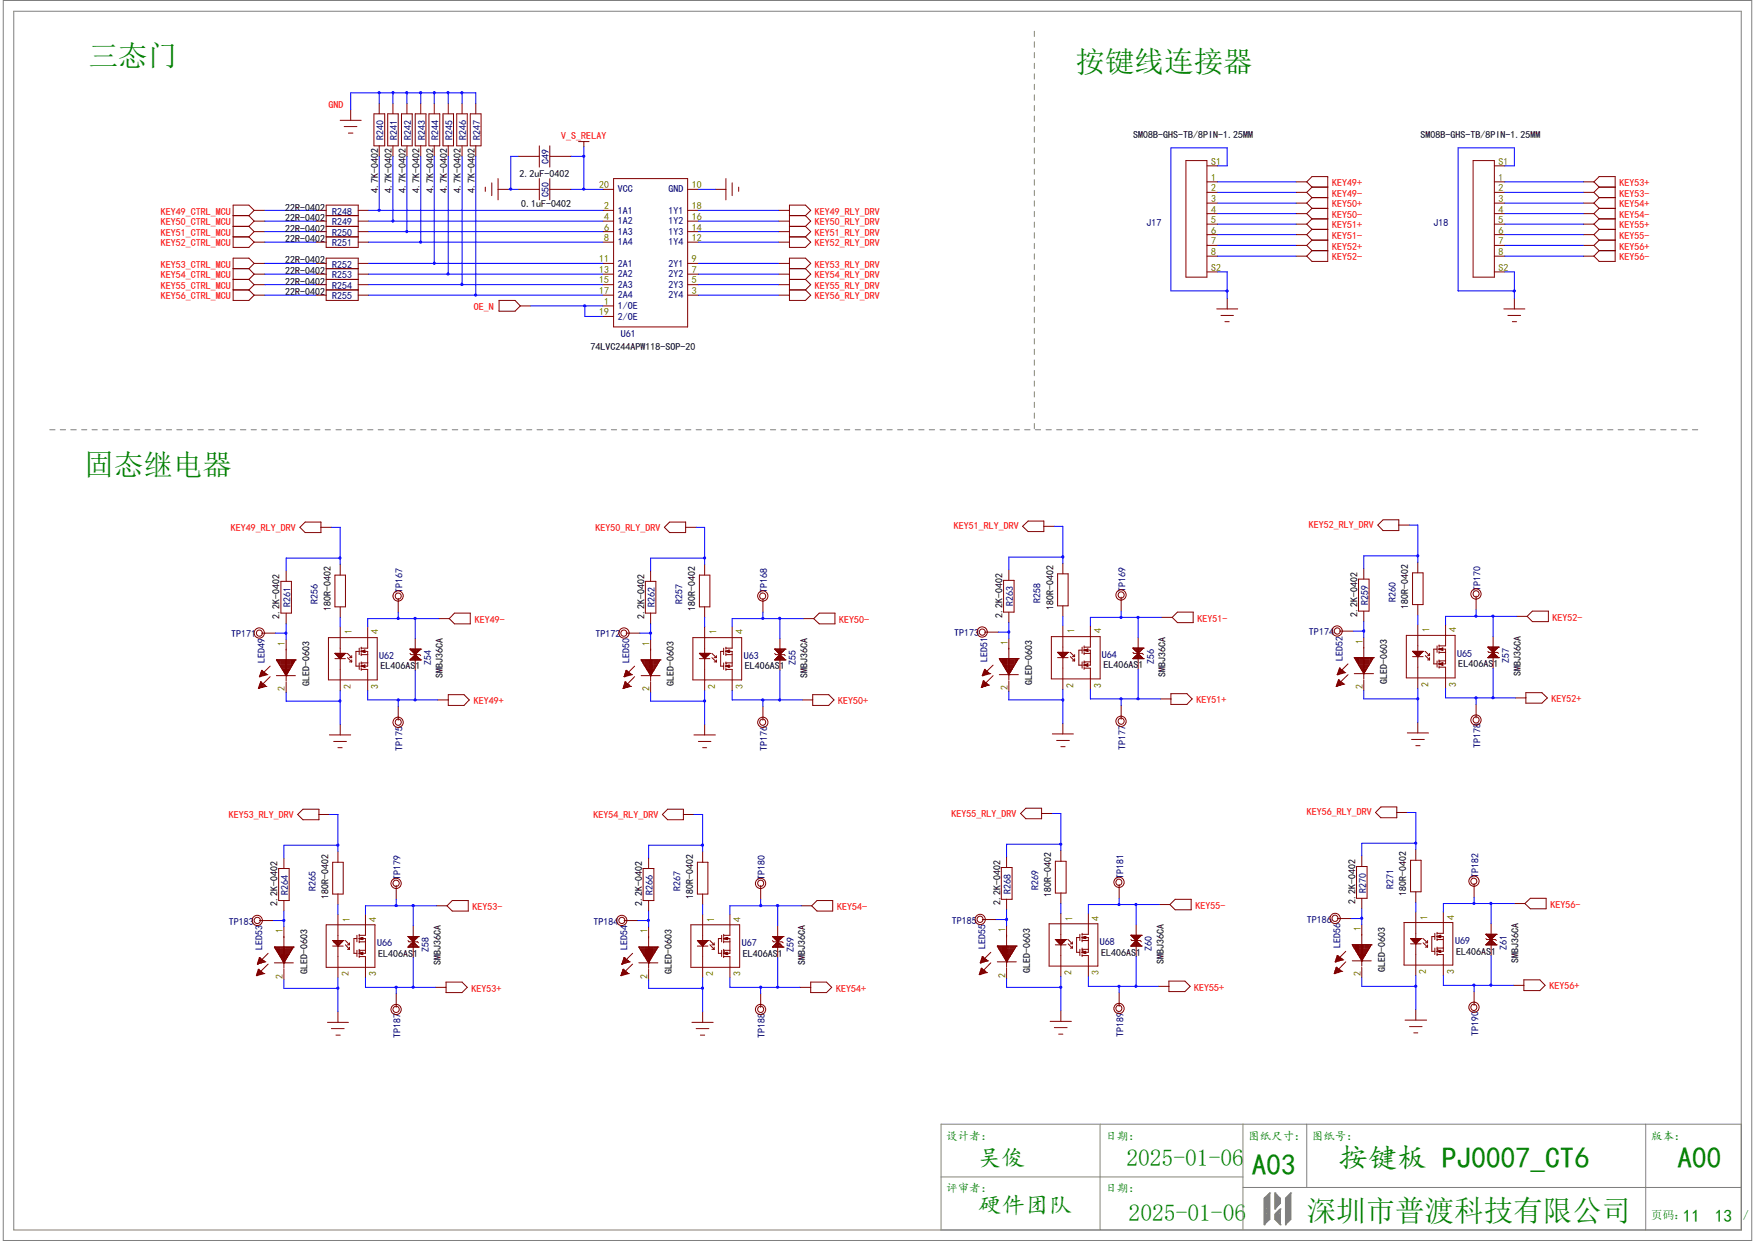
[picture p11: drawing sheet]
<svg xmlns="http://www.w3.org/2000/svg" width="297mm" height="210mm" viewBox="0 0 297 210" stroke-linecap="round" stroke-linejoin="round" font-family="sans-serif">
<defs><g id="words">
<g font-size="5" fill="#008000">
<text x="15" y="11.2">三态门</text>
<text x="182" y="12.1">按键线连接器</text>
<text x="14.3" y="80.4">固态继电器</text>
<text x="226.5" y="197.7">按键板 PJ0007_CT6</text>
<text x="283.9" y="197.7">A00</text>
<text x="211.8" y="198.8">A03</text>
<text x="221.1" y="206.7">深圳市普渡科技有限公司</text>
</g>
<g font-size="4" fill="#008000">
<text x="165.5" y="197.3">吴俊</text>
<text x="190.6" y="197.3">2025-01-06</text>
<text x="165.5" y="205.4">硬件团队</text>
<text x="191" y="206.6">2025-01-06</text>
</g>
<g font-size="3" fill="#008000">
<text x="284.8" y="206.8">11</text>
<text x="290.2" y="206.8">13</text>
</g>
<g font-size="1.9" fill="#008000">
<text x="160.1" y="192.9">设计者：</text>
<text x="187.1" y="192.9">日期：</text>
<text x="211.2" y="192.9">图纸尺寸： 图纸号：</text>
<text x="279.4" y="192.9">版本：</text>
<text x="160.1" y="201.8">评审者：</text>
<text x="187.1" y="201.8">日期：</text>
<text x="279.4" y="206.3">页码：</text>
<text x="295" y="206.3">/</text>
</g>
<g font-size="1.7" fill="#f00">
<text x="55.6" y="18.2">GND</text>
<text x="95" y="23.6">V_S_RELAY</text>
<text x="225.4" y="31.5">KEY49+</text>
<text x="225.4" y="33.3">KEY49-</text>
<text x="225.4" y="35.1">KEY50+</text>
<text x="274.1" y="31.5">KEY53+</text>
<text x="274.1" y="33.3">KEY53-</text>
<text x="274.1" y="35.1">KEY54+</text>
<text x="27.2" y="36.3">KEY49_CTRL_MCU</text>
<text x="27.2" y="38.1">KEY50_CTRL_MCU</text>
<text x="27.2" y="39.9">KEY51_CTRL_MCU</text>
<text x="27.2" y="41.7">KEY52_CTRL_MCU</text>
<text x="137.9" y="36.3">KEY49_RLY_DRV</text>
<text x="137.9" y="38.1">KEY50_RLY_DRV</text>
<text x="137.9" y="39.9">KEY51_RLY_DRV</text>
<text x="137.9" y="41.7">KEY52_RLY_DRV</text>
<text x="225.4" y="36.9">KEY50-</text>
<text x="225.4" y="38.7">KEY51+</text>
<text x="225.4" y="40.5">KEY51-</text>
<text x="274.1" y="36.9">KEY54-</text>
<text x="274.1" y="38.7">KEY55+</text>
<text x="274.1" y="40.5">KEY55-</text>
<text x="27.2" y="45.3">KEY53_CTRL_MCU</text>
<text x="27.2" y="47.1">KEY54_CTRL_MCU</text>
<text x="137.9" y="45.3">KEY53_RLY_DRV</text>
<text x="137.9" y="47.1">KEY54_RLY_DRV</text>
<text x="225.4" y="42.2">KEY52+</text>
<text x="225.4" y="44">KEY52-</text>
<text x="274.1" y="42.2">KEY56+</text>
<text x="274.1" y="44">KEY56-</text>
<text x="27.2" y="48.9">KEY55_CTRL_MCU</text>
<text x="27.2" y="50.7">KEY56_CTRL_MCU</text>
<text x="80.2" y="52.5">OE_N</text>
<text x="137.9" y="48.9">KEY55_RLY_DRV</text>
<text x="137.9" y="50.7">KEY56_RLY_DRV</text>
<text x="39.1" y="89.8">KEY49_RLY_DRV</text>
<text x="100.8" y="89.8">KEY50_RLY_DRV</text>
<text x="161.4" y="89.6">KEY51_RLY_DRV</text>
<text x="221.5" y="89.4">KEY52_RLY_DRV</text>
<text x="80.3" y="105.4">KEY49-</text>
<text x="142" y="105.4">KEY50-</text>
<text x="202.6" y="105.2">KEY51-</text>
<text x="262.8" y="105">KEY52-</text>
<text x="80.2" y="119.2">KEY49+</text>
<text x="141.9" y="119.2">KEY50+</text>
<text x="202.5" y="119">KEY51+</text>
<text x="262.6" y="118.8">KEY52+</text>
<text x="38.7" y="138.4">KEY53_RLY_DRV</text>
<text x="100.4" y="138.4">KEY54_RLY_DRV</text>
<text x="161" y="138.2">KEY55_RLY_DRV</text>
<text x="221.1" y="138">KEY56_RLY_DRV</text>
<text x="80" y="154">KEY53-</text>
<text x="141.7" y="154">KEY54-</text>
<text x="202.3" y="153.8">KEY55-</text>
<text x="262.4" y="153.6">KEY56-</text>
<text x="79.8" y="167.8">KEY53+</text>
<text x="141.5" y="167.8">KEY54+</text>
<text x="202.1" y="167.6">KEY55+</text>
<text x="262.2" y="167.4">KEY56+</text>
</g>
<g font-size="1.7" fill="#000080">
<text x="64.9" y="23.7" transform="rotate(-90 64.9 23.7)">R240</text>
<text x="67.2" y="23.7" transform="rotate(-90 67.2 23.7)">R241</text>
<text x="69.6" y="23.7" transform="rotate(-90 69.6 23.7)">R242</text>
<text x="71.9" y="23.7" transform="rotate(-90 71.9 23.7)">R243</text>
<text x="74.2" y="23.7" transform="rotate(-90 74.2 23.7)">R244</text>
<text x="76.6" y="23.7" transform="rotate(-90 76.6 23.7)">R245</text>
<text x="78.9" y="23.7" transform="rotate(-90 78.9 23.7)">R246</text>
<text x="81.2" y="23.7" transform="rotate(-90 81.2 23.7)">R247</text>
<text x="92.9" y="27.7" transform="rotate(-90 92.9 27.7)">C49</text>
<text x="92.9" y="33.3" transform="rotate(-90 92.9 33.3)">C50</text>
<text x="104.6" y="32.6">VCC</text>
<text x="113.1" y="32.6">GND</text>
<text x="56.2" y="36.3">R248</text>
<text x="56.2" y="38.1">R249</text>
<text x="56.2" y="39.9">R250</text>
<text x="56.2" y="41.7">R251</text>
<text x="104.6" y="36.2">1A1</text>
<text x="104.6" y="38">1A2</text>
<text x="104.6" y="39.8">1A3</text>
<text x="104.6" y="41.5">1A4</text>
<text x="113.1" y="41.5">1Y4</text>
<text x="113.1" y="39.8">1Y3</text>
<text x="113.1" y="38">1Y2</text>
<text x="113.1" y="36.2">1Y1</text>
<text x="194.1" y="38.3">J17</text>
<text x="242.6" y="38.3">J18</text>
<text x="56.2" y="45.3">R252</text>
<text x="56.2" y="47.1">R253</text>
<text x="104.6" y="45.1">2A1</text>
<text x="104.6" y="46.9">2A2</text>
<text x="113.1" y="46.9">2Y2</text>
<text x="113.1" y="45.1">2Y1</text>
<text x="56.2" y="48.9">R254</text>
<text x="56.2" y="50.7">R255</text>
<text x="104.6" y="52.3">1/OE</text>
<text x="104.6" y="48.7">2A3</text>
<text x="104.6" y="50.5">2A4</text>
<text x="113.1" y="50.5">2Y4</text>
<text x="113.1" y="48.7">2Y3</text>
<text x="104.6" y="54.1">2/OE</text>
<text x="105.1" y="57.1">U61</text>
<text x="68.1" y="100.3" transform="rotate(-90 68.1 100.3)">TP167</text>
<text x="129.8" y="100.3" transform="rotate(-90 129.8 100.3)">TP168</text>
<text x="190.5" y="100.1" transform="rotate(-90 190.5 100.1)">TP169</text>
<text x="236.2" y="101.9" transform="rotate(-90 236.2 101.9)">R260</text>
<text x="250.5" y="99.9" transform="rotate(-90 250.5 99.9)">TP170</text>
<text x="39.1" y="107.9">TP171</text>
<text x="49.1" y="102.7" transform="rotate(-90 49.1 102.7)">R261</text>
<text x="53.8" y="102.2" transform="rotate(-90 53.8 102.2)">R256</text>
<text x="100.8" y="107.9">TP172</text>
<text x="110.8" y="102.7" transform="rotate(-90 110.8 102.7)">R262</text>
<text x="115.5" y="102.2" transform="rotate(-90 115.5 102.2)">R257</text>
<text x="161.5" y="107.7">TP173</text>
<text x="171.5" y="102.6" transform="rotate(-90 171.5 102.6)">R263</text>
<text x="176.1" y="102.1" transform="rotate(-90 176.1 102.1)">R258</text>
<text x="221.5" y="107.5">TP174</text>
<text x="231.5" y="102.4" transform="rotate(-90 231.5 102.4)">R259</text>
<text x="44.8" y="112.1" transform="rotate(-90 44.8 112.1)">LED49</text>
<text x="64.2" y="111.5">U62</text>
<text x="73" y="112.6" transform="rotate(-90 73 112.6)">Z54</text>
<text x="106.5" y="112.1" transform="rotate(-90 106.5 112.1)">LED50</text>
<text x="125.9" y="111.5">U63</text>
<text x="134.7" y="112.6" transform="rotate(-90 134.7 112.6)">Z55</text>
<text x="167.1" y="112" transform="rotate(-90 167.1 112)">LED51</text>
<text x="186.5" y="111.3">U64</text>
<text x="195.3" y="112.4" transform="rotate(-90 195.3 112.4)">Z56</text>
<text x="227.2" y="111.8" transform="rotate(-90 227.2 111.8)">LED52</text>
<text x="246.6" y="111.1">U65</text>
<text x="255.4" y="112.2" transform="rotate(-90 255.4 112.2)">Z57</text>
<text x="68.1" y="127" transform="rotate(-90 68.1 127)">TP175</text>
<text x="129.8" y="127" transform="rotate(-90 129.8 127)">TP176</text>
<text x="190.5" y="126.9" transform="rotate(-90 190.5 126.9)">TP177</text>
<text x="250.5" y="126.7" transform="rotate(-90 250.5 126.7)">TP178</text>
<text x="67.8" y="148.9" transform="rotate(-90 67.8 148.9)">TP179</text>
<text x="129.5" y="148.9" transform="rotate(-90 129.5 148.9)">TP180</text>
<text x="190.1" y="148.8" transform="rotate(-90 190.1 148.8)">TP181</text>
<text x="250.2" y="148.6" transform="rotate(-90 250.2 148.6)">TP182</text>
<text x="48.8" y="151.4" transform="rotate(-90 48.8 151.4)">R264</text>
<text x="53.4" y="150.8" transform="rotate(-90 53.4 150.8)">R265</text>
<text x="110.5" y="151.4" transform="rotate(-90 110.5 151.4)">R266</text>
<text x="115.1" y="150.8" transform="rotate(-90 115.1 150.8)">R267</text>
<text x="171.1" y="151.2" transform="rotate(-90 171.1 151.2)">R268</text>
<text x="175.8" y="150.7" transform="rotate(-90 175.8 150.7)">R269</text>
<text x="231.2" y="151" transform="rotate(-90 231.2 151)">R270</text>
<text x="235.8" y="150.5" transform="rotate(-90 235.8 150.5)">R271</text>
<text x="38.7" y="156.5">TP183</text>
<text x="44.4" y="160.8" transform="rotate(-90 44.4 160.8)">LED53</text>
<text x="63.8" y="160.1">U66</text>
<text x="72.6" y="161.2" transform="rotate(-90 72.6 161.2)">Z58</text>
<text x="100.5" y="156.5">TP184</text>
<text x="106.2" y="160.8" transform="rotate(-90 106.2 160.8)">LED54</text>
<text x="125.5" y="160.1">U67</text>
<text x="134.3" y="161.2" transform="rotate(-90 134.3 161.2)">Z59</text>
<text x="161.1" y="156.3">TP185</text>
<text x="166.8" y="160.6" transform="rotate(-90 166.8 160.6)">LED55</text>
<text x="186.1" y="159.9">U68</text>
<text x="194.9" y="161" transform="rotate(-90 194.9 161)">Z60</text>
<text x="221.1" y="156.2">TP186</text>
<text x="226.9" y="160.4" transform="rotate(-90 226.9 160.4)">LED56</text>
<text x="246.3" y="159.7">U69</text>
<text x="255" y="160.8" transform="rotate(-90 255 160.8)">Z61</text>
<text x="67.8" y="175.6" transform="rotate(-90 67.8 175.6)">TP187</text>
<text x="129.5" y="175.6" transform="rotate(-90 129.5 175.6)">TP188</text>
<text x="190.1" y="175.5" transform="rotate(-90 190.1 175.5)">TP189</text>
<text x="250.2" y="175.3" transform="rotate(-90 250.2 175.3)">TP190</text>
</g>
<g font-size="1.7">
<text x="191.8" y="23.4">SM08B-GHS-TB/8PIN-1.25MM</text>
<text x="240.4" y="23.4">SM08B-GHS-TB/8PIN-1.25MM</text>
<text x="87.9" y="29.9">2.2uF-0402</text>
<text x="48.3" y="35.6">22R-0402</text>
<text x="64" y="32.6" transform="rotate(-90 64 32.6)">4.7K-0402</text>
<text x="66.3" y="32.6" transform="rotate(-90 66.3 32.6)">4.7K-0402</text>
<text x="68.7" y="32.6" transform="rotate(-90 68.7 32.6)">4.7K-0402</text>
<text x="71" y="32.6" transform="rotate(-90 71 32.6)">4.7K-0402</text>
<text x="73.4" y="32.6" transform="rotate(-90 73.4 32.6)">4.7K-0402</text>
<text x="75.7" y="32.6" transform="rotate(-90 75.7 32.6)">4.7K-0402</text>
<text x="78" y="32.6" transform="rotate(-90 78 32.6)">4.7K-0402</text>
<text x="80.3" y="32.6" transform="rotate(-90 80.3 32.6)">4.7K-0402</text>
<text x="88.2" y="35.1">0.1uF-0402</text>
<text x="48.3" y="37.4">22R-0402</text>
<text x="48.3" y="39.2">22R-0402</text>
<text x="48.3" y="41">22R-0402</text>
<text x="48.3" y="44.6">22R-0402</text>
<text x="48.3" y="46.4">22R-0402</text>
<text x="48.3" y="48.2">22R-0402</text>
<text x="48.3" y="50">22R-0402</text>
<text x="99.9" y="59.3">74LVC244APW118-SOP-20</text>
<text x="47.3" y="104.7" transform="rotate(-90 47.3 104.7)">2.2K-0402</text>
<text x="56" y="103.5" transform="rotate(-90 56 103.5)">180R-0402</text>
<text x="109" y="104.7" transform="rotate(-90 109 104.7)">2.2K-0402</text>
<text x="117.6" y="103.5" transform="rotate(-90 117.6 103.5)">180R-0402</text>
<text x="169.7" y="104.5" transform="rotate(-90 169.7 104.5)">2.2K-0402</text>
<text x="178.3" y="103.3" transform="rotate(-90 178.3 103.3)">180R-0402</text>
<text x="229.7" y="104.4" transform="rotate(-90 229.7 104.4)">2.2K-0402</text>
<text x="238.3" y="103.1" transform="rotate(-90 238.3 103.1)">180R-0402</text>
<text x="64.4" y="113.3">EL406AS1</text>
<text x="126.1" y="113.3">EL406AS1</text>
<text x="186.7" y="113.1">EL406AS1</text>
<text x="246.8" y="112.9">EL406AS1</text>
<text x="52.4" y="116.2" transform="rotate(-90 52.4 116.2)">GLED-0603</text>
<text x="74.9" y="114.7" transform="rotate(-90 74.9 114.7)">SMBJ36CA</text>
<text x="114" y="116.2" transform="rotate(-90 114 116.2)">GLED-0603</text>
<text x="136.7" y="114.7" transform="rotate(-90 136.7 114.7)">SMBJ36CA</text>
<text x="174.7" y="116" transform="rotate(-90 174.7 116)">GLED-0603</text>
<text x="197.3" y="114.5" transform="rotate(-90 197.3 114.5)">SMBJ36CA</text>
<text x="234.8" y="115.8" transform="rotate(-90 234.8 115.8)">GLED-0603</text>
<text x="257.4" y="114.3" transform="rotate(-90 257.4 114.3)">SMBJ36CA</text>
<text x="47" y="153.3" transform="rotate(-90 47 153.3)">2.2K-0402</text>
<text x="55.6" y="152.1" transform="rotate(-90 55.6 152.1)">180R-0402</text>
<text x="108.7" y="153.3" transform="rotate(-90 108.7 153.3)">2.2K-0402</text>
<text x="117.3" y="152.1" transform="rotate(-90 117.3 152.1)">180R-0402</text>
<text x="169.3" y="153.2" transform="rotate(-90 169.3 153.2)">2.2K-0402</text>
<text x="177.9" y="151.9" transform="rotate(-90 177.9 151.9)">180R-0402</text>
<text x="229.4" y="152.9" transform="rotate(-90 229.4 152.9)">2.2K-0402</text>
<text x="238" y="151.7" transform="rotate(-90 238 151.7)">180R-0402</text>
<text x="64" y="161.9">EL406AS1</text>
<text x="125.7" y="161.9">EL406AS1</text>
<text x="186.4" y="161.7">EL406AS1</text>
<text x="246.4" y="161.5">EL406AS1</text>
<text x="52" y="164.8" transform="rotate(-90 52 164.8)">GLED-0603</text>
<text x="74.6" y="163.3" transform="rotate(-90 74.6 163.3)">SMBJ36CA</text>
<text x="113.7" y="164.8" transform="rotate(-90 113.7 164.8)">GLED-0603</text>
<text x="136.3" y="163.3" transform="rotate(-90 136.3 163.3)">SMBJ36CA</text>
<text x="174.3" y="164.6" transform="rotate(-90 174.3 164.6)">GLED-0603</text>
<text x="196.9" y="163.1" transform="rotate(-90 196.9 163.1)">SMBJ36CA</text>
<text x="234.4" y="164.5" transform="rotate(-90 234.4 164.5)">GLED-0603</text>
<text x="257" y="162.9" transform="rotate(-90 257 162.9)">SMBJ36CA</text>
</g>
<g font-size="1.7" fill="#808000">
<text x="205" y="27.9">S1</text>
<text x="253.6" y="27.9">S1</text>
<text x="101.4" y="31.8">20</text>
<text x="102.2" y="35.4">2</text>
<text x="117.1" y="31.8">10</text>
<text x="117.1" y="35.4">18</text>
<text x="205" y="36">4</text>
<text x="205" y="34.2">3</text>
<text x="205" y="32.4">2</text>
<text x="205" y="30.6">1</text>
<text x="253.6" y="36">4</text>
<text x="253.6" y="34.2">3</text>
<text x="253.6" y="32.4">2</text>
<text x="253.6" y="30.6">1</text>
<text x="102.2" y="37.3">4</text>
<text x="102.2" y="39">6</text>
<text x="102.2" y="40.8">8</text>
<text x="117.1" y="40.8">12</text>
<text x="117.1" y="39">14</text>
<text x="117.1" y="37.3">16</text>
<text x="205" y="37.8">5</text>
<text x="205" y="39.5">6</text>
<text x="205" y="41.4">7</text>
<text x="253.6" y="37.8">5</text>
<text x="253.6" y="39.5">6</text>
<text x="253.6" y="41.4">7</text>
<text x="101.4" y="44.4">11</text>
<text x="101.4" y="46.2">13</text>
<text x="101.4" y="48">15</text>
<text x="117.1" y="48">5</text>
<text x="117.1" y="46.2">7</text>
<text x="117.1" y="44.4">9</text>
<text x="205" y="45.8">S2</text>
<text x="205" y="43.1">8</text>
<text x="253.6" y="45.8">S2</text>
<text x="253.6" y="43.1">8</text>
<text x="101.4" y="49.8">17</text>
<text x="101.4" y="53.4">19</text>
<text x="102.2" y="51.6">1</text>
<text x="117.1" y="49.8">3</text>
<text x="59.5" y="107.4" transform="rotate(-90 59.5 107.4)">1</text>
<text x="64" y="107.4" transform="rotate(-90 64 107.4)">4</text>
<text x="121.2" y="107.4" transform="rotate(-90 121.2 107.4)">1</text>
<text x="125.7" y="107.4" transform="rotate(-90 125.7 107.4)">4</text>
<text x="181.9" y="107.1" transform="rotate(-90 181.9 107.1)">1</text>
<text x="186.4" y="107.1" transform="rotate(-90 186.4 107.1)">4</text>
<text x="241.9" y="107" transform="rotate(-90 241.9 107)">1</text>
<text x="246.4" y="107" transform="rotate(-90 246.4 107)">4</text>
<text x="48.2" y="109.3" transform="rotate(-90 48.2 109.3)">1</text>
<text x="109.9" y="109.3" transform="rotate(-90 109.9 109.3)">1</text>
<text x="170.6" y="109.1" transform="rotate(-90 170.6 109.1)">1</text>
<text x="230.6" y="109" transform="rotate(-90 230.6 109)">1</text>
<text x="48.2" y="117" transform="rotate(-90 48.2 117)">2</text>
<text x="59.4" y="116.6" transform="rotate(-90 59.4 116.6)">2</text>
<text x="64" y="116.6" transform="rotate(-90 64 116.6)">3</text>
<text x="109.9" y="117" transform="rotate(-90 109.9 117)">2</text>
<text x="121" y="116.6" transform="rotate(-90 121 116.6)">2</text>
<text x="125.7" y="116.6" transform="rotate(-90 125.7 116.6)">3</text>
<text x="170.6" y="116.8" transform="rotate(-90 170.6 116.8)">2</text>
<text x="181.7" y="116.5" transform="rotate(-90 181.7 116.5)">2</text>
<text x="186.4" y="116.5" transform="rotate(-90 186.4 116.5)">3</text>
<text x="230.6" y="116.6" transform="rotate(-90 230.6 116.6)">2</text>
<text x="241.8" y="116.2" transform="rotate(-90 241.8 116.2)">2</text>
<text x="246.4" y="116.2" transform="rotate(-90 246.4 116.2)">3</text>
<text x="59.2" y="156" transform="rotate(-90 59.2 156)">1</text>
<text x="63.7" y="156" transform="rotate(-90 63.7 156)">4</text>
<text x="120.9" y="156" transform="rotate(-90 120.9 156)">1</text>
<text x="125.3" y="156" transform="rotate(-90 125.3 156)">4</text>
<text x="181.5" y="155.8" transform="rotate(-90 181.5 155.8)">1</text>
<text x="186" y="155.8" transform="rotate(-90 186 155.8)">4</text>
<text x="241.6" y="155.6" transform="rotate(-90 241.6 155.6)">1</text>
<text x="246.1" y="155.6" transform="rotate(-90 246.1 155.6)">4</text>
<text x="47.9" y="157.9" transform="rotate(-90 47.9 157.9)">1</text>
<text x="109.6" y="157.9" transform="rotate(-90 109.6 157.9)">1</text>
<text x="170.2" y="157.8" transform="rotate(-90 170.2 157.8)">1</text>
<text x="230.3" y="157.6" transform="rotate(-90 230.3 157.6)">1</text>
<text x="47.9" y="165.6" transform="rotate(-90 47.9 165.6)">2</text>
<text x="59" y="165.2" transform="rotate(-90 59 165.2)">2</text>
<text x="63.7" y="165.2" transform="rotate(-90 63.7 165.2)">3</text>
<text x="109.6" y="165.6" transform="rotate(-90 109.6 165.6)">2</text>
<text x="120.7" y="165.2" transform="rotate(-90 120.7 165.2)">2</text>
<text x="125.3" y="165.2" transform="rotate(-90 125.3 165.2)">3</text>
<text x="170.2" y="165.4" transform="rotate(-90 170.2 165.4)">2</text>
<text x="181.3" y="165.1" transform="rotate(-90 181.3 165.1)">2</text>
<text x="186" y="165.1" transform="rotate(-90 186 165.1)">3</text>
<text x="230.3" y="165.2" transform="rotate(-90 230.3 165.2)">2</text>
<text x="241.4" y="164.9" transform="rotate(-90 241.4 164.9)">2</text>
<text x="246.1" y="164.9" transform="rotate(-90 246.1 164.9)">3</text>
</g>
</g></defs>
<g fill="none" stroke="#800000" stroke-width=".17">
<path d="M59.4 18.6v1.8M63.3 19.3h1.8v5.4h-1.8zM64.2 17.5v1.8M65.6 19.3h1.8v5.4h-1.8zM66.5 17.5v1.8M67.9 19.3h1.9v5.4h-1.9zM68.9 17.5v1.8M70.3 19.3h1.8v5.4h-1.8zM71.2 17.5v1.8M72.6 19.3h1.8v5.4h-1.8zM73.5 17.5v1.8M75 19.3h1.8v5.4h-1.8z"/>
<path d="M75.9 17.5v1.8M77.3 19.3h1.8v5.4h-1.8zM78.2 17.5v1.8M79.6 19.3h1.8v5.4h-1.8zM80.5 17.5v1.8M39.5 36.5h2.6M39.5 38.3h2.6M42.1 36.5l.9 .9M42.1 38.3l.9 .9M43 35.6h1.8M43 37.4h1.8M43 39.2h1.8"/>
<path d="M43 35.6l-.9-.9h-2.6v7.2h2.6l.9-.9M43 35.6l-.9 .9M43 37.4l-.9 .9M43 39.2l-.9 .9M53.4 35.6h1.8M53.4 37.4h1.8M53.4 39.2h1.8M55.2 34.7h5.4v7.2h-5.4zM55.2 36.5h5.4M55.2 38.3h5.4M57.6 20.4h3.5M58.3 21.4h2.1"/>
<path d="M59 22.5h.7M60.6 35.6h1.8M60.6 37.4h1.8M60.6 39.2h1.8M64.2 24.7v1.8M66.5 24.7v1.8M68.9 24.7v1.8M71.2 24.7v1.8M73.5 24.7v1.8M75.9 24.7v1.8M78.2 24.7v1.8M80.5 24.7v1.8"/>
<path d="M82.1 31.7v.7M83.2 30.9v2.2M84.3 32h1.8M84.3 30.2v3.6M87.7 32h3.6M87.7 26.5h3.6M91.3 24.7v3.6M91.3 30.2v3.6M93 32h3.6M93 24.7v3.6M93 30.2v3.6M93 26.5h3.6"/>
<path d="M97.9 24h1.8M98.8 24v.8M102 35.6h1.8M102 37.4h1.8M102 39.2h1.8M102 32h1.8M103.8 30.2h12.6v25.1h-12.6zM116.4 35.6h1.8M116.4 37.4h1.8M116.4 39.2h1.8M116.4 32h1.8M121.1 32h1.8"/>
<path d="M122.9 30.2v3.6M123.9 30.9v2.2M125 31.7v.7M131.8 35.6h1.8M131.8 37.4h1.8M131.8 39.2h1.8M133.6 36.5h2.7M133.6 38.3h2.7M136.3 36.5l.9-.9-.9-.9h-2.7v7.2h2.7l.9-.9-.9-.9M136.3 36.5l.9 .9-.9 .9M136.3 38.3l.9 .9-.9 .9M200.7 27.2h3.6v19.7h-3.6z"/>
<path d="M204.3 36.2h1.8M204.3 34.4h1.8M204.3 32.6h1.8M204.3 30.8h1.8M204.3 28.1h1.8M204.3 37.9h1.8M204.3 39.7h1.8M219.3 36.2h1.8M219.3 34.4h1.8M219.3 32.6h1.8M219.3 30.8h1.8M219.3 37.9h1.8"/>
<path d="M219.3 39.7h1.8M221.1 30.8l.9 .9M221.1 30.8l.9-.9h2.7v14.3h-2.7l-.9-.9M221.1 32.6l.9 .8M221.1 34.4l.9 .9M221.1 36.2l.9 .8M221.1 37.9l.9 .9M221.1 39.7l.9 .9M222 31.7h2.7M222 33.4h2.7M222 31.7l-.9 .9M222 35.3h2.7"/>
<path d="M222 33.4l-.9 1M222 37h2.7M222 35.3l-.9 .9M222 38.8h2.7M222 37l-.9 .9M222 38.8l-.9 .9M249.3 27.2h3.6v19.7h-3.6zM252.9 36.2h1.8M252.9 34.4h1.8M252.9 32.6h1.8M252.9 30.8h1.8M252.9 28.1h1.8"/>
<path d="M252.9 37.9h1.8M252.9 39.7h1.8M268 36.2h1.7M268 34.4h1.7M268 32.6h1.7M268 30.8h1.7M268 37.9h1.7M268 39.7h1.7M269.7 30.8l.9-.9h2.7v14.3h-2.7l-.9-.9M269.7 30.8l.9 .9M269.7 32.6l.9 .8M269.7 34.4l.9 .9"/>
<path d="M269.7 36.2l.9 .8M269.7 37.9l.9 .9M269.7 39.7l.9 .9M270.6 31.7h2.7M270.6 33.4h2.7M270.6 35.3h2.7M270.6 37h2.7M270.6 38.8h2.7M270.6 31.7l-.9 .9M270.6 33.4l-.9 1M270.6 35.3l-.9 .9M270.6 37l-.9 .9"/>
<path d="M270.6 38.8l-.9 .9M39.5 40.1h2.6M39.5 45.5h2.6M39.5 47.3h2.6M39.5 49.1h2.6M42.1 40.1l.9 .9M42.1 45.5l.9 .9M42.1 47.3l.9 .9M42.1 49.1l.9 .9M43 50h1.8M43 48.2h1.8M43 46.4h1.8"/>
<path d="M43 41h1.8M43 44.6h1.8M43 44.6l-.9-.9h-2.6v7.1h2.6l.9-.8M43 44.6l-.9 .9M43 46.4l-.9 .9M43 48.2l-.9 .9M53.4 50h1.8M53.4 48.2h1.8M53.4 46.4h1.8M53.4 41h1.8M53.4 44.6h1.8M55.2 43.7h5.4v7.1h-5.4z"/>
<path d="M55.2 40.1h5.4M55.2 45.5h5.4M55.2 47.3h5.4M55.2 49.1h5.4M60.6 50h1.8M60.6 48.2h1.8M60.6 46.4h1.8M60.6 41h1.8M60.6 44.6h1.8M84.5 50.8h2.7l.9 1-.9 .9h-2.7zM88.1 51.8h1.7M102 51.8h1.8"/>
<path d="M102 50h1.8M102 48.2h1.8M102 46.4h1.8M102 41h1.8M102 44.6h1.8M102 53.6h1.8M116.4 50h1.8M116.4 48.2h1.8M116.4 46.4h1.8M116.4 41h1.8M116.4 44.6h1.8M131.8 50h1.8"/>
<path d="M131.8 48.2h1.8M131.8 46.4h1.8M131.8 41h1.8M131.8 44.6h1.8M133.6 40.1h2.7M133.6 45.5h2.7M133.6 47.3h2.7M133.6 49.1h2.7M136.3 45.5l.9-.9-.9-.9h-2.7v7.1h2.7l.9-.8-.9-.9M136.3 45.5l.9 .9-.9 .9M136.3 47.3l.9 .9-.9 .9M204.3 46h1.8"/>
<path d="M204.3 41.5h1.8M204.3 43.3h1.8M205.9 52.3h3.6M206.6 53.4h2.1M207.3 54.4h.7M207.7 50.5v1.8M219.3 41.5h1.8M219.3 43.3h1.8M221.1 41.5l.9 .9M222 40.6h2.7M222 42.4h2.7M222 40.6l-.9 .9"/>
<path d="M222 42.4l-.9 .9M252.9 46h1.8M252.9 41.5h1.8M252.9 43.3h1.8M254.5 52.3h3.6M255.2 53.4h2.1M255.9 54.4h.8M256.3 50.5v1.8M268 41.5h1.7M268 43.3h1.7M269.7 41.5l.9 .9M270.6 40.6h2.7"/>
<path d="M270.6 42.4h2.7M270.6 40.6l-.9 .9M270.6 42.4l-.9 .9M47.5 98.4h1.8v5.4h-1.8zM48.4 96.6v1.8M50.8 89.2l.8-.9h2.7v1.8h-2.7zM54.3 89.2h1.8M56.7 97.3h1.8v5.4h-1.8zM57.6 95.5v1.8M109.2 98.4h1.8v5.4h-1.8zM110.1 96.6v1.8M112.4 89.2l.9-.9h2.7v1.8h-2.7z"/>
<path d="M116 89.2h1.8M118.4 97.3h1.7v5.4h-1.7zM119.3 95.5v1.8M169.8 98.2h1.8v5.4h-1.8zM170.7 96.4v1.8M173.1 89.1l.9-.9h2.7v1.8h-2.7zM176.7 89.1h1.7M179 97.1h1.8v5.4h-1.8zM179.9 95.3v1.8M229.9 98h1.8v5.4h-1.8zM230.8 96.2v1.8M233.2 88.9l.9-.9h2.6v1.8h-2.6z"/>
<path d="M236.7 88.9h1.8M239.1 96.9h1.7v5.4h-1.7zM239.9 95.2v1.7M43.7 116.5h.1M43.8 116.3h.6M43.9 114.5h.1M43.9 116.2h1.1M44 114.3h.7M44 115.8h.6M44.1 114.2h1.1M44.1 115.6h.2M44.1 115.4h.1"/>
<path d="M44.1 115.4v1M44.1 115.4l-.4 1.1M44.1 115.4l.7 .6M44.2 113.8h.5M44.2 113.6h.3M44.3 113.5h.1M44.3 113.5l-.4 1M44.3 113.5l.7 .5M44.3 113.5v.9M44.3 115.6v.7M44.3 107.1h2.3M44.4 113.6v.7"/>
<path d="M44.4 115.7v.6M44.7 113.7v.6M44.7 115.9v.3M44.8 113.9v.4M44.8 116v.2M44.8 116l.2 .2M44.8 116h-.9v.4M45 116.2h.1M45 114h-.9v.5M45 114l.2 .2M45 114v.2M45 116.2l-1.3 .3"/>
<path d="M45.2 114.2h.1M45.2 114.2l-1.3 .3M45.7 112.7l-1.8 1.8M45.7 114.5l-1.8 1.8M46.8 111.7h.1M46.8 114.3h3.2M46.8 111.7h3.2M46.8 111.7l1.6 2.6M46.9 111.8h3M46.9 111.7v.3M47 112h2.8M47.1 112.2h2.6"/>
<path d="M47.2 111.7v.6M47.2 112.4h2.4M47.3 111.7v.9h2.2v-.9M47.5 112.7h1.9M47.5 112.9h1.8M47.5 111.7v1.2M47.7 113.1h1.4M47.7 111.7v1.5M47.8 113.3h1.3M47.9 111.7v1.8h1v-1.8M48 113.6h.9M48 111.7v2"/>
<path d="M48.1 113.8h.6M48.2 111.7v2.4M48.3 114.2h.2M48.4 114.3h.1M48.4 103.8v1.8M48.4 108.2v7M48.4 115.4v1.8M48.6 111.7v2.3h-.4M48.8 111.7v2M49.1 111.7v1.4M49.3 111.7v1.2M49.7 111.7v.5"/>
<path d="M49.8 111.7v.2M50 111.7h.1M50 111.7l-1.6 2.6M55.6 107.9h8.2v7.2h-8.2zM56.7 110.6h.1M56.7 111.5h1.8M56.7 110.6h1.8M56.7 110.6l.9 .9M56.9 110.6v.2h1.4v-.2M57 110.6v.4h1.1v-.4M57.2 110.6v.6M57.4 110.6v.7"/>
<path d="M57.6 111.5h.1M57.6 102.7v1.8M57.6 106.1v10.8M57.7 110.6v.7h-.3M57.9 110.6v.5h-.7M58.5 110.6h.1M58.5 110.6l-.9 .9M58.8 110.6l.7 .7M58.8 111.3l.7 .7M59.1 112h.4M59.1 111.3h.4M59.5 111v.3"/>
<path d="M59.5 111.7v.3M60.8 110.2h-.6v2.5h.6M60.8 109.7v1.1M60.8 112.2v1.1M61.1 112.4h.1M61.1 110.2h.1M61.1 112.7h.1M61.1 113.3h1.1v3.6M61.1 110.2h1.1v2.5h-1.1M61.1 112.2h1.1M61.1 110.8h1.1M61.1 109.5v.4"/>
<path d="M61.1 110v.4M61.1 110.6v.4M61.1 112v.4M61.1 112.6v.3M61.1 113.1v.4M61.1 110.2l.6 .2M61.1 112.7l.6 .2M61.3 110.2v.1M61.3 112.7v.1M61.5 110.1v.3M61.5 112.6v.3M61.7 110.4h.1"/>
<path d="M61.7 110h.1M61.7 112.9h.1M61.7 112.6h.1M61.7 110l-.6 .2M61.7 110v.4M61.7 112.6v.3M61.7 112.6l-.6 .1M62.2 106.1v3.6h-1.1M67.4 101.3v2.3M67.4 119.5v2.4M69.4 111.7h.1M69.4 109.9h.1"/>
<path d="M69.4 111.7h1.8M69.4 110.6l.2 .2h1.4l.2 .2M69.4 109.9h1.8M69.4 109.9l.9 .9M69.6 111.7v-.2h1.4v.2M69.6 109.9v.2M69.8 111.3h1v.4M69.8 109.9v.4M69.8 111.3v.4M69.9 111.1h.8v.6M69.9 109.9v.5M69.9 111.1v.6"/>
<path d="M70.1 111h.3v.7M70.1 109.9v.7M70.1 110.9v.8M70.3 110.8h.1M70.3 110.8l.9 .9M70.3 108.1v5.4M70.4 109.9v.7h-.3M70.7 109.9v.5h-.8M70.8 109.9v.3h-1M71 109.9v.1h-1.4M71.2 111.7h.1M71.2 109.9h.1"/>
<path d="M71.2 109.9l-1.8 1.8M74.1 118.4h1.8M74.3 104.7h1.7M75.9 117.6h2.6l.9 .8-.9 1h-2.6zM76.9 103.8h2.7v1.8h-2.7l-.9-.9zM105.5 116.5h.1M105.5 116.3h.7M105.6 116.2h1.1M105.6 114.5h.1M105.7 114.3h.6M105.7 115.8h.6M105.7 114.2h1.2"/>
<path d="M105.7 115.6h.3M105.8 115.4h.1M105.8 115.4v1M105.8 115.4l-.3 1.1M105.8 115.4l.7 .6M105.9 113.8h.6M106 113.5h.1M106 113.6h.2M106 107.1h2.3M106 113.5l-.4 1M106 113.5l.7 .5M106 113.5v.9"/>
<path d="M106 115.6v.7M106.2 113.6v.7M106.2 115.7v.6M106.3 113.7v.6M106.3 115.9v.3M106.5 116h-.9v.4M106.5 113.9v.4M106.5 116v.2M106.5 116l.2 .2M106.7 116.2h.1M106.7 114h-.9v.5M106.7 114l.2 .2"/>
<path d="M106.7 114v.2M106.7 116.2l-1.2 .3M106.9 114.2h.1M106.9 114.2l-1.3 .3M107.4 112.7l-1.8 1.8M107.4 114.5l-1.8 1.8M108.5 111.7h.1M108.5 114.3h3.2M108.5 111.7h3.2M108.5 111.7l1.6 2.6M108.6 111.8h3M108.7 111.7v.3"/>
<path d="M108.7 112h2.8M108.8 112.2h2.6M108.8 111.7v.6M108.9 112.4h2.4M109 111.7v.9h2.2v-.9M109.1 112.7h2M109.2 111.7v1.2M109.3 112.9h1.7M109.3 113.1h1.6M109.4 111.7v1.5M109.4 113.3h1.3M109.6 111.7v1.8h1.1v-1.8"/>
<path d="M109.7 113.6h.8M109.8 113.8h.6M109.8 111.7v2M109.9 114h.4M109.9 111.7v2.4M110 114.2h.2M110.1 114.3h.1M110.1 103.8v1.8M110.1 108.2v7M110.1 115.4v1.8M110.3 111.7v2.3M110.4 111.7v2"/>
<path d="M110.8 111.7v1.4M111 111.7v1.2M111.3 111.7v.5M111.5 111.7v.2M111.7 111.7h.1M111.7 111.7l-1.6 2.6M117.3 107.9h8.2v7.2h-8.2zM118.4 110.6h.1M118.4 111.5h1.7M118.4 110.6h1.7M118.4 110.6l.9 .9M118.5 110.6v.2h1.5v-.2"/>
<path d="M118.7 110.6v.4h1.1v-.4M118.9 110.6v.6M119.1 110.6v.7M119.3 111.5h.1M119.3 102.7v1.8M119.3 106.1v10.8M119.4 110.6v.7h-.3M119.6 110.6v.5h-.7M120.1 110.6h.1M120.1 110.6l-.8 .9M120.5 110.6l.7 .7M120.5 111.3l.7 .7"/>
<path d="M120.9 112h.3M120.9 111.3h.3M121.2 111v.3M121.2 111.7v.3M122.5 110.2h-.5v2.5h.5M122.5 109.7v1.1M122.5 112.2v1.1M122.9 112.4h.1M122.9 110.2h.1M122.9 112.7h.1M122.9 113.3h1v3.6M122.9 110.2h1v2.5h-1"/>
<path d="M122.9 112.2h1M122.9 110.8h1M122.9 109.5v.4M122.9 110v.4M122.9 110.6v.4M122.9 112v.4M122.9 112.6v.3M122.9 113.1v.4M122.9 110.2l.5 .2M122.9 112.7l.5 .2M123 110.2v.1M123 112.7v.1"/>
<path d="M123.2 110.1v.3M123.2 112.6v.3M123.4 110.4h.1M123.4 110h.1M123.4 112.9h.1M123.4 112.6h.1M123.4 110l-.5 .2M123.4 110v.4M123.4 112.6v.3M123.4 112.6l-.5 .1M123.9 106.1v3.6h-1M129.1 101.3v2.3"/>
<path d="M129.1 119.5v2.4M131.1 111.7h.1M131.1 109.9h.1M131.1 111.7h1.8M131.1 110.6l.2 .2h1.4l.2 .2M131.1 109.9h1.8M131.1 109.9l.9 .9M131.3 111.7v-.2h1.4v.2M131.3 109.9v.2M131.4 111.3h1.1v.4M131.4 109.9v.4M131.4 111.3v.4"/>
<path d="M131.6 111.1h.7v.6M131.6 109.9v.5M131.6 111.1v.6M131.8 111h.4v.7M131.8 109.9v.7M131.8 110.9v.8M132 110.8h.1M132 110.8l.9 .9M132 110.8l-.9 .9M132 108.1v5.4M132.2 109.9v.7h-.4M132.3 109.9v.5h-.7"/>
<path d="M132.5 109.9v.3h-1.1M132.7 109.9v.1h-1.4M132.9 111.7h.1M132.9 109.9h.1M132.9 109.9l-.9 .9M135.8 118.4h1.7M135.9 104.7h1.8M137.5 117.6h2.8l.8 .8-.8 1h-2.8zM137.7 104.7l.9-.9h2.7v1.8h-2.7zM166.1 116.3h.1M166.2 116.2h.6M166.2 114.3h.1"/>
<path d="M166.2 116h1.1M166.3 114.2h.7M166.3 115.6h.6M166.4 115.2h.1M166.4 114h1.1M166.4 115.2v1M166.4 115.2l-.3 1.1M166.4 115.2l.7 .6M166.4 115.4h.3M166.5 113.6h.5M166.6 113.5h.2M166.6 113.3h.1"/>
<path d="M166.6 113.3l-.4 1M166.6 113.3l.7 .5M166.6 113.3v1M166.6 115.4v.8M166.6 107h2.4M166.8 113.4v.8M166.8 115.5v.6M167 113.6v.5M167 115.7v.3M167.1 115.8h-.9v.4M167.1 113.7v.4M167.1 115.8v.2"/>
<path d="M167.1 115.8l.2 .2M167.3 116h.1M167.3 113.8h-.9v.5M167.3 113.8l.2 .2M167.3 113.8v.2M167.3 116l-1.2 .3M167.5 114h.1M167.5 114l-1.3 .3M168.1 112.6l-1.9 1.7M168.1 114.3l-1.9 1.9M169.1 111.5h.1M169.1 114.2h3.2"/>
<path d="M169.1 111.5h3.2M169.1 111.5l1.6 2.7M169.2 111.7h3.1M169.3 111.5v.3M169.3 111.8h2.8M169.5 112h2.5M169.5 111.5v.6M169.5 112.2h2.4M169.7 111.5v.9h2.1v-.9M169.8 112.6h1.9M169.8 111.5v1.2M169.9 112.7h1.7"/>
<path d="M170 112.9h1.5M170 111.5v1.5M170.1 113.1h1.3M170.2 111.5v1.8h1.1v-1.8M170.3 113.5h.9M170.3 111.5v2.1M170.4 113.6h.7M170.6 111.5v2.4M170.6 114h.3M170.7 114.2h.1M170.7 103.6v1.8M170.7 108.1v7"/>
<path d="M170.7 115.2v1.9M170.9 111.5v2.3h-.4M171.1 111.5v2.1M171.4 111.5v1.4M171.6 111.5v1.2M172 111.5v.6M172.2 111.5v.3M172.3 111.5h.1M172.3 111.5l-1.6 2.7M177.9 107.7h8.3v7.2h-8.3zM179 110.4h.1M179 111.3h1.8"/>
<path d="M179 110.4h1.8M179 110.4l.9 .9M179.2 110.4v.2M179.3 110.4v.4h1.1v-.4M179.5 110.4v.6h.8v-.6M179.7 110.4v.8M179.9 111.3h.1M179.9 102.5v1.8M179.9 105.9v10.8M180.1 110.4v.7h-.4M180.6 110.4v.2h-1.4M180.8 110.4h.1"/>
<path d="M180.8 110.4l-.9 .9M181.1 110.4l.8 .7M181.1 111.1l.8 .7M181.5 111.8h.4M181.5 111.1h.4M181.9 110.8v.3M181.9 111.5v.3M183.1 110h-.5v2.6h.5M183.1 109.5v1.1M183.1 112v1.1M183.5 112.2h.1M183.5 110h.1"/>
<path d="M183.5 112.6h.1M183.5 113.1h1v3.6M183.5 110h1v2.6h-1M183.5 112h1M183.5 110.6h1M183.5 109.3v.4M183.5 109.9v.3M183.5 110.4v.4M183.5 111.8v.4M183.5 112.4v.3M183.5 112.9v.4M183.5 110l.5 .2"/>
<path d="M183.5 112.6l.5 .1M183.6 110v.1M183.6 112.5v.1M183.8 109.9v.3M183.8 112.4v.3M184 110.2h.1M184 109.9h.1M184 112.7h.1M184 112.4h.1M184 109.9l-.5 .1M184 109.9v.3M184 112.4v.3"/>
<path d="M184 112.4l-.5 .2M184.5 105.9v3.6h-1M189.7 101v2.4M189.7 119.4v2.3M191.7 111.5h.1M191.7 109.7h.1M191.7 111.5h1.8M191.7 110.4l.2 .2h1.4l.2 .2M191.7 109.7h1.8M191.7 109.7l1.8 1.8M191.9 111.3h1.4v.2M191.9 109.7v.2"/>
<path d="M191.9 111.3v.2M192.1 111.1h1.1v.4M192.1 109.7v.4M192.1 111.1v.4M192.3 111h.7v.5M192.3 109.7v.6M192.3 110.9v.6M192.4 110.8h.4v.7M192.4 109.7v.7M192.4 110.7v.8M192.6 110.6h.1M192.6 107.9v5.4"/>
<path d="M192.8 109.7v.7h-.4M193 109.7v.5h-.7M193.2 109.7v.3h-1.1M193.3 109.7v.2h-1.4M193.5 111.5h.1M193.5 109.7h.1M193.5 109.7l-1.8 1.8M196.4 118.3h1.8M196.6 104.5h1.8M198.2 117.4h2.7l.9 .9-.9 .9h-2.7zM199.3 103.6h2.6v1.8h-2.6l-.9-.9zM226.1 116.2h.1"/>
<path d="M226.2 116h.7M226.3 114.2h.1M226.3 115.8h1.1M226.4 114h.7M226.4 115.4h.6M226.5 113.8h1.1M226.5 115.2h.2M226.5 115.1h.1M226.5 115.1v.9M226.5 115.1l-.4 1.1M226.5 115.1l.7 .5M226.6 113.5h.6"/>
<path d="M226.7 113.3h.2M226.7 113.1h.1M226.7 113.1l-.4 1.1M226.7 113.1l.7 .5M226.7 113.1v1M226.7 115.2v.8M226.7 106.8h2.3M226.9 113.2v.8M226.9 115.4v.5M227.1 113.4v.6M227.1 115.5v.4M227.2 115.6h-.9v.5"/>
<path d="M227.2 113.5v.4M227.2 115.6v.2M227.2 115.6l.2 .2M227.4 115.8h.1M227.4 113.6h-.9v.5M227.4 113.6l.2 .2M227.4 113.6v.2M227.4 115.8l-1.3 .4M227.6 113.8h.1M227.6 113.8l-1.3 .4M228.1 112.4l-1.8 1.8M228.1 114.2l-1.8 1.8"/>
<path d="M229.2 111.3h.1M229.2 114h3.3M229.2 111.3h3.3M229.2 111.3l1.6 2.7M229.3 111.5h3M229.4 111.7h2.8M229.4 111.3v.3M229.5 111.8h2.6M229.6 111.3v.6M229.6 112h2.4M229.7 111.3v.9h2.2v-.9M229.9 112.4h1.9"/>
<path d="M229.9 111.3v1.2M230 112.6h1.7M230 112.7h1.6M230.1 111.3v1.5M230.2 112.9h1.2M230.3 111.3v1.8h1.1v-1.8M230.4 113.3h.9M230.5 111.3v2.1M230.5 113.5h.6M230.6 113.6h.4M230.6 111.3v2.4M230.7 113.8h.2"/>
<path d="M230.8 114h.1M230.8 103.4v1.8M230.8 107.9v7M230.8 115.1v1.8M231 111.3v2.4M231.2 111.3v2.1M231.5 111.3v1.5M231.7 111.3v1.2M232.1 111.3v.5M232.3 111.3v.3M232.5 111.3h.1M232.5 111.3l-1.7 2.7"/>
<path d="M238 107.5h8.3v7.2h-8.3zM239.1 110.2h.1M239.1 111.1h1.7M239.1 110.2h1.7M239.1 110.2l.8 .9M239.3 110.2v.2M239.4 110.2v.4M239.6 110.2v.6h.7v-.6M239.8 110.2v.8h.4v-.8M239.9 111.1h.1M239.9 102.3v1.8M239.9 105.7v10.8"/>
<path d="M240.5 110.2v.4h-1.1M240.7 110.2v.2h-1.4M240.8 110.2h.1M240.8 110.2l-.9 .9M241.2 110.2l.7 .8M241.2 111l.7 .7M241.6 111.7h.3M241.6 111h.3M241.9 110.6v.4M241.9 111.3v.4M243.2 109.9h-.5v2.5h.5M243.2 109.3v1.1"/>
<path d="M243.2 111.8v1.1M243.5 112h.1M243.5 109.9h.1M243.5 112.4h.1M243.5 112.9h1.1v3.6M243.5 109.9h1.1v2.5h-1.1M243.5 111.8h1.1M243.5 110.4h1.1M243.5 109.1v.4M243.5 109.7v.3M243.5 110.2v.4M243.5 111.7v.3"/>
<path d="M243.5 112.2v.4M243.5 112.7v.4M243.5 109.9l.6 .1M243.5 112.4l.6 .2M243.7 109.8v.1M243.7 112.3v.1M243.9 109.7v.3M243.9 112.2v.3M244.1 110h.1M244.1 109.7h.1M244.1 112.6h.1M244.1 112.2h.1"/>
<path d="M244.1 109.7l-.6 .2M244.1 109.7v.3M244.1 112.2v.4M244.1 112.2l-.6 .2M244.6 105.7v3.6h-1.1M249.8 100.9v2.3M249.8 119.2v2.3M251.8 111.3h.1M251.8 109.5h.1M251.8 111.3h1.8M251.8 110.2l.2 .2h1.4l.2 .2M251.8 109.5h1.8"/>
<path d="M251.8 109.5l.9 .9M252 111.1h1.4v.2M252 109.5v.2M252 111.1v.2M252.1 111h1.1v.3M252.1 109.5v.4M252.1 110.9v.4M252.3 110.8h.8v.5M252.3 109.5v.6M252.3 110.7v.6M252.5 110.6h.4v.7M252.5 109.5v.8"/>
<path d="M252.5 110.5v.8M252.7 110.4h.1M252.7 110.4l.9 .9M252.7 110.4l-.9 .9M252.7 107.7v5.4M252.9 109.5v.7h-.4M253.1 109.5v.5h-.8M253.2 109.5v.4h-1.1M253.4 109.5v.2h-1.4M253.6 111.3h.1M253.6 109.5h.1M253.6 109.5l-.9 .9"/>
<path d="M256.5 118.1h1.7M256.7 104.3h1.7M258.2 117.2h2.7l1 .9-1 .9h-2.7zM258.4 104.3l.9-.9h2.7v1.8h-2.7zM51.3 136.9h2.7v1.8h-2.7l-.9-.9zM54 137.8h1.8M55.8 124.4h3.6M56.5 125.5h2.1M57.2 126.5h.7M57.6 122.6v1.8M113 136.9h2.7v1.8h-2.7l-.9-.9zM115.7 137.8h1.7"/>
<path d="M117.4 124.4h3.7M118.2 125.5h2.1M118.9 126.5h.7M119.3 122.6v1.8M172.7 137.7l.9-.9h2.7v1.8h-2.7zM176.3 137.7h1.8M178.1 124.2h3.6M178.8 125.3h2.2M179.5 126.4h.8M179.9 122.4v1.8M233.7 136.6h2.7v1.8h-2.7l-.9-.9zM236.4 137.5h1.8"/>
<path d="M238.2 124h3.6M238.9 125.1h2.1M239.6 126.2h.7M239.9 122.3v1.7M43.9 155.8h2.4M47.2 147h1.7v5.4h-1.7zM48 145.2v1.8M48 152.4v1.8M48 156.8v7.1M55.2 156.5h8.3v7.2h-8.3zM56.3 159.2h.1M56.3 145.9h1.8v5.4h-1.8z"/>
<path d="M56.3 159.2h1.8M56.3 159.2l.9 .9M56.5 159.2v.2M56.7 159.2v.4M56.9 159.2v.6M57 159.2v.7M57.2 144.1v1.8M57.2 151.3v1.8M57.2 154.7v10.8M57.4 159.2v.7h-.4M57.6 159.2v.5h-.7M57.7 159.2v.4h-1"/>
<path d="M57.9 159.2v.2h-1.4M58.1 159.2h.1M58.1 159.2l-.9 .9M58.5 159.2l.6 .7M58.5 159.9l.6 .8M58.8 159.9h.3M59.1 159.6v.3M60.4 158.8h-.5v2.5h.5M60.4 158.3v1.1M60.8 158.8h.1M60.8 158.1v.4M60.8 158.7v.3"/>
<path d="M60.8 159.2v.4M60.8 158.8h1v2.5h-1M60.8 159.4h1M60.8 158.8l.5 .2M61 158.7v.2M61.1 158.7v.3M61.3 159h.1M61.3 158.7h.1M61.3 158.7v.3M61.3 158.7l-.5 .1M61.8 154.7v3.6h-1M67.1 149.9v2.3"/>
<path d="M69 158.5h.1M69 158.5l1.8 1.8M69 159.2l.2 .2h1.5l.1 .2M69 158.5h1.8M69.2 158.5v.2h1.5v-.2M69.4 158.5v.4M69.6 158.5v.5M69.6 159.7v.6M69.6 159.7h.7v.6M69.8 158.5v.8M69.8 159.5v.8M69.8 159.6h.3v.7"/>
<path d="M69.9 159.4h.1M69.9 156.7v5.4M70.1 158.5v.7h-.3M70.3 158.5v.5h-.7M70.4 158.5v.3h-1M70.8 158.5h.1M70.8 158.5l-1.8 1.8M73.9 153.3h1.7M75.6 153.3l.9-.9h2.7v1.8h-2.7zM105.6 155.8h2.3M108.8 147h1.9v5.4h-1.9zM109.8 145.2v1.8"/>
<path d="M109.8 152.4v1.8M109.8 156.8v7.1M116.9 156.5h8.3v7.2h-8.3zM118 159.2h.1M118 145.9h1.8v5.4h-1.8zM118 159.2h1.8M118 159.2l.9 .9M118.2 159.2v.2M118.4 159.2v.4M118.5 159.2v.6M118.7 159.2v.7M118.9 144.1v1.8"/>
<path d="M118.9 151.3v1.8M118.9 154.7v10.8M119.1 159.2v.7h-.4M119.3 159.2v.5h-.8M119.4 159.2v.4h-1M119.6 159.2v.2h-1.4M119.8 159.2h.1M119.8 159.2l-.9 .9M120.1 159.2l.8 .7M120.1 159.9l.8 .8M120.5 159.9h.4M120.9 159.6v.3"/>
<path d="M122.1 158.8h-.5v2.5h.5M122.1 158.3v1.1M122.5 158.8h.1M122.5 158.1v.4M122.5 158.7v.3M122.5 159.2v.4M122.5 158.8h1v2.5h-1M122.5 159.4h1M122.5 158.8l.5 .2M122.6 158.7v.2M122.9 158.7v.3M123 159h.1"/>
<path d="M123 158.7h.1M123 158.7v.3M123 158.7l-.5 .1M123.5 154.7v3.6h-1M128.7 149.9v2.3M130.7 158.5h.1M130.7 159.2l.2 .2h1.4l.2 .2M130.7 158.5h1.8M130.7 158.5l.9 .9M130.9 158.5v.2h1.4v-.2M131.1 158.5v.4M131.3 158.5v.5"/>
<path d="M131.3 159.7v.6M131.3 159.7h.7v.6M131.4 158.5v.8M131.4 159.5v.8M131.4 159.6h.4v.7M131.6 159.4h.1M131.6 156.7v5.4M131.6 159.4l.9 .9M131.6 159.4l-.9 .9M131.8 158.5v.7h-.4M132 158.5v.5h-.7M132.2 158.5v.3h-1.1"/>
<path d="M132.5 158.5h.1M132.5 158.5l-.9 .9M135.6 153.3h1.8M137.4 153.3l.9-.9h2.6v1.8h-2.6zM166.2 155.6h2.4M169.5 146.8h1.8v5.4h-1.8zM170.3 145v1.8M170.3 152.2v1.8M170.3 156.7v7M177.5 156.3h8.3v7.2h-8.3zM178.6 159h.1M178.6 145.8h1.8v5.3h-1.8z"/>
<path d="M178.6 159.9h1.8M178.6 159h1.8M178.6 159l.9 .9M178.8 159v.3M179 159v.4M179.2 159v.6M179.3 159v.8M179.5 159.9h.1M179.5 143.9v1.9M179.5 151.1v1.8M179.5 154.6v10.7M179.7 159v.7h-.4"/>
<path d="M179.9 159v.6h-.7M180.1 159v.4h-1.1M180.3 159v.2h-1.5M180.4 159h.1M180.4 159l-.9 .9M180.8 159l.7 .7M180.8 159.7l.7 .7M181.1 159.7h.4M181.5 159.4v.3M182.8 158.7h-.6v2.5h.6M182.8 158.1v1.1M183.1 158.7h.1"/>
<path d="M183.1 157.9v.4M183.1 158.5v.3M183.1 159v.4M183.1 158.7h1.1v2.5h-1.1M183.1 159.2h1.1M183.1 158.7l.5 .1M183.3 158.6v.1M183.5 158.5v.3M183.6 158.8h.1M183.6 158.5h.1M183.6 158.5v.3M183.6 158.5l-.5 .2"/>
<path d="M184.2 154.6v3.5h-1.1M189.4 149.7v2.3M191.4 158.3h.1M191.4 159l.2 .2h1.4l.2 .2M191.4 158.3h1.8M191.4 158.3l.9 .9M191.6 158.3v.2h1.4v-.2M191.7 158.3v.4h1.1v-.4M191.7 159.7h1.1v.4M191.7 159.7v.4M191.9 158.3v.6M191.9 159.5v.6"/>
<path d="M191.9 159.6h.7v.5M192.1 158.3v.7M192.1 159.3v.8M192.1 159.4h.3v.7M192.3 159.2h.1M192.3 156.5v5.4M192.3 159.2l.9 .9M192.3 159.2l-.9 .9M192.4 158.3v.7h-.3M192.6 158.3v.5h-.7M193.2 158.3h.1M193.2 158.3l-.9 .9"/>
<path d="M196.2 153.1h1.8M198.9 152.2h2.7v1.8h-2.7l-.9-.9zM226.3 155.4h2.3M228.9 159.9h.1M228.9 159.9h3.2M228.9 159.9l1.6 2.7M229 159.9v.3M229.2 159.9v.6M229.4 159.9v.9h2.1v-.9M229.6 146.6h1.8v5.4h-1.8zM229.6 159.9v1.2M229.7 159.9v1.5"/>
<path d="M229.9 159.9v1.8h1.1v-1.8M230.1 159.9v2.2h.7M230.3 159.9v2.4M230.5 144.8v1.8M230.5 152v1.8M230.5 156.5v7M230.6 159.9v2.4M230.8 159.9v2.1M231.2 159.9v1.5M231.4 159.9v1.2M231.7 159.9v.6M231.9 159.9v.3"/>
<path d="M232.1 159.9h.1M232.1 159.9l-1.6 2.7M237.6 156.1h8.3v7.2h-8.3zM238.7 158.8h.1M238.7 145.6h1.8v5.3h-1.8zM238.7 159.7h1.8M238.7 158.8h1.8M238.7 158.8l.9 .9M238.9 158.8v.2M239.1 158.8v.5M239.3 158.8v.6M239.4 158.8v.8"/>
<path d="M239.6 159.7h.1M239.6 143.8v1.8M239.6 150.9v1.8M239.6 154.3v10.8M239.8 158.8v.8h-.4M239.9 158.8v.6h-.6M240.2 158.8v.4h-1.1M240.3 158.8v.2h-1.4M240.5 158.8h.1M240.5 158.8l-.9 .9M240.8 158.8l.8 .8M240.8 159.6l.8 .7"/>
<path d="M241.2 159.6h.4M241.6 159.2v.4M241.6 159.9v.4M242.8 158.5h-.5v2.5h.5M242.8 157.9v1.1M243.2 158.5h.1M243.2 157.8v.3M243.2 158.3v.4M243.2 158.8v.4M243.2 158.5h1.1v2.5h-1.1M243.2 159h1.1M243.2 158.5l.5 .2"/>
<path d="M243.4 158.4v.1M243.5 158.3v.3M243.7 158.7h.1M243.7 158.3h.1M243.7 158.3v.4M243.7 158.3l-.5 .2M244.3 154.3v3.6h-1.1M249.5 149.5v2.3M251.5 159.9h.1M251.5 158.1h.1M251.5 159.9h1.7M251.5 158.8l.1 .2h1.5l.1 .2"/>
<path d="M251.5 158.1h1.7M251.5 158.1l1.7 1.8M251.6 159.7h1.5v.2M251.6 158.1v.2M251.6 159.7v.2M251.8 158.1v.4h1.1v-.4M251.8 159.6h1.1v.3M251.8 159.5v.4M252 158.1v.6h.7v-.6M252 159.3v.6M252 159.4h.7v.5M252.1 158.1v.8"/>
<path d="M252.1 159.9v-.7h.4v.7M252.3 159h.1M252.3 156.3v5.4M252.5 158.1v.7h-.4M253.1 158.1v.2h-1.5M253.2 159.9h.1M253.2 158.1h.1M253.2 158.1l-1.7 1.8M256.3 152.9h1.8M258.1 152.9l.9-.9h2.7v1.8h-2.7zM43.4 165.1h.1M43.5 164.9h.6"/>
<path d="M43.5 164.8h1.2M43.6 163.2h.1M43.6 164.4h.6M43.7 164h.1M43.7 162.8h1.1M43.7 164v1M43.7 164l-.3 1.1M43.7 164l.7 .6M43.7 164.2h.3M43.8 162.4h.6M43.9 162.1h.1M43.9 162.1v.9"/>
<path d="M43.9 164.2v.7M43.9 162.2h.3M43.9 162.1l-.3 1.1M43.9 162.1l.8 .5M44.1 162.2v.7M44.1 164.3v.6M44.3 162.3v.6h-.7M44.3 164.5v.3M44.4 162.5v.4M44.4 164.6v.2M44.4 164.6l.3 .2M44.4 164.6h-.8v.4"/>
<path d="M44.7 164.8h.1M44.7 162.6v.2M44.7 162.6h-1v.5M44.7 162.6l.1 .2M44.7 164.8l-1.3 .3M44.8 162.8h.1M44.8 162.8l-1.2 .4M45.4 161.3l-1.8 1.9M45.4 163.2l-1.8 1.7M46.4 160.3h.1M46.4 162.9h3.3M46.4 160.3h3.3"/>
<path d="M46.4 160.3l1.6 2.6M46.5 160.4h3.1M46.6 160.3v.3M46.7 160.7h2.7M46.8 160.8h2.6M46.8 160.3v.6M46.9 161h2.3M46.9 160.3v.9h2.2v-.9M47.1 161.3h1.9M47.2 160.3v1.2M47.2 161.5h1.7M47.3 161.7h1.5"/>
<path d="M47.3 160.3v1.5M47.4 161.9h1.3M47.5 160.3v1.8h1.1v-1.8M47.6 162.2h.9M47.7 160.3v2.1M47.7 162.4h.6M47.8 162.6h.5M47.9 160.3v2.4M47.9 162.8h.3M48 162.9h.1M48 164v1.8M48.2 160.3v2.3"/>
<path d="M48.4 160.3v2M48.8 160.3v1.4M48.9 160.3v1.2M49.3 160.3v.5M49.5 160.3v.3M49.7 160.3h.1M49.7 160.3l-1.7 2.6M55.4 173h3.6M56.1 174.1h2.2M56.3 160.1h1.8M56.9 175.2h.7M57.2 160.1h.1"/>
<path d="M57.2 171.2v1.8M58.8 160.7h.3M59.1 160.3v.4M60.4 160.8v1.1M60.8 161h.1M60.8 161.3h.1M60.8 160.7v.3M60.8 161.2v.3M60.8 161.7v.4M60.8 161.9h1v3.6M60.8 160.8h1M60.8 161.3l.5 .2"/>
<path d="M61 161.3v.1M61.1 161.2v.3M61.3 161.5h.1M61.3 161.2h.1M61.3 161.2v.3M61.3 161.2l-.5 .1M67.1 168.1v2.4M69 160.3h.1M69 160.3h1.8M69.2 160.1h1.5v.2M69.2 160.1v.2M69.4 160.3v-.4h1v.4"/>
<path d="M70.8 160.3h.1M73.7 167.1h1.8M75.5 166.2h2.7l.9 .9-.9 .9h-2.7zM105.1 165.1h.1M105.2 164.9h.6M105.2 163.2h.1M105.2 164.8h1.1M105.3 164.4h.6M105.4 162.8h1.1M105.4 164.2h.3M105.5 164h.1M105.5 164v1"/>
<path d="M105.5 164l-.4 1.1M105.5 164l.7 .6M105.5 162.4h.6M105.6 162.2h.2M105.6 162.1h.1M105.6 162.1v.9M105.6 164.2v.7M105.6 162.1l-.4 1.1M105.6 162.1l.7 .5M105.8 162.2v.7M105.8 164.3v.6M106 162.3v.6h-.7"/>
<path d="M106 164.5v.3M106.2 162.5v.4M106.2 164.6v.2M106.2 164.6h-1v.4M106.2 164.6l.1 .2M106.3 164.8h.1M106.3 162.6v.2M106.3 162.6h-.8v.5M106.3 162.6l.2 .2M106.3 164.8l-1.2 .3M106.5 162.8h.1M106.5 162.8l-1.3 .4"/>
<path d="M107.1 161.3l-1.9 1.9M107.1 163.2l-1.9 1.7M108.1 160.3h.1M108.1 162.9h3.2M108.1 160.3h3.2M108.1 160.3l1.7 2.6M108.2 160.4h3.1M108.3 160.3v.3M108.4 160.7h2.8M108.5 160.8h2.5M108.5 160.3v.6M108.5 161h2.4"/>
<path d="M108.7 160.3v.9h2.1v-.9M108.8 161.3h1.9M108.8 160.3v1.2M108.9 161.5h1.7M109 160.3v1.5M109 161.7h1.5M109.1 161.9h1.3M109.2 160.3v1.8h1.1v-1.8M109.3 162.2h.9M109.4 160.3v2.1M109.4 162.4h.7M109.5 162.6h.4"/>
<path d="M109.6 160.3v2.4M109.6 162.8h.3M109.8 162.9h.1M109.8 164v1.8M109.9 160.3v2.3M110.1 160.3v2M110.4 160.3v1.4M110.7 160.3v1.2M111 160.3v.5M111.2 160.3v.3M111.3 160.3h.1M111.3 160.3l-1.5 2.6"/>
<path d="M117.1 173h3.6M117.8 174.1h2.2M118 160.1h1.8M118.5 175.2h.8M118.9 160.1h.1M118.9 171.2v1.8M120.5 160.7h.4M120.9 160.3v.4M122.1 160.8v1.1M122.5 161h.1M122.5 161.3h.1M122.5 160.7v.3"/>
<path d="M122.5 161.2v.3M122.5 161.7v.4M122.5 161.9h1v3.6M122.5 160.8h1M122.5 161.3l.5 .2M122.6 161.3v.1M122.9 161.2v.3M123 161.5h.1M123 161.2h.1M123 161.2v.3M123 161.2l-.5 .1M128.7 168.1v2.4"/>
<path d="M130.7 160.3h.1M130.7 160.3h1.8M130.9 160.1h1.4v.2M130.9 160.1v.2M131.1 160.3v-.4h1.1v.4M132.5 160.3h.1M135.4 167.1h1.8M137.2 166.2h2.7l.9 .9-.9 .9h-2.7zM165.7 164.9h.1M165.8 164.8h.6M165.9 164.6h1.1M165.9 162.9h.1"/>
<path d="M166 162.8h.6M166 164.2h.5M166 162.6h1.1M166 164h.3M166.1 163.9h.1M166.1 163.9v.9M166.1 163.9l-.4 1M166.1 163.9l.7 .5M166.2 162.2h.5M166.2 161.9h.1M166.2 161.9v1M166.2 164v.8"/>
<path d="M166.2 162.1h.3M166.2 161.9l-.3 1M166.2 161.9l.8 .5M166.4 162.1v.7M166.4 164.1v.6M166.6 162.2v.5M166.6 164.3v.3M166.8 162.3v.4M166.8 164.4v.2M166.8 164.4h-.9v.4M166.8 164.4l.2 .2M167 164.6h.1"/>
<path d="M167 162.4v.2M167 162.4h-.9v.5M167 162.4l.1 .2M167 164.6l-1.3 .3M167.1 162.6h.1M167.1 162.6l-1.2 .3M167.7 161.2l-1.8 1.7M167.7 162.9l-1.8 1.9M168.8 160.1h.1M168.8 162.8h3.2M168.8 160.1h3.2M168.8 160.1l1.5 2.7"/>
<path d="M168.9 160.3h3M169 160.4h2.7M169 160.1v.3M169.1 160.7h2.6M169.1 160.1v.6M169.2 160.8h2.4M169.3 160.1v.9h2.1v-.9M169.4 161.2h2M169.5 160.1v1.2M169.5 161.3h1.7M169.7 160.1v1.5M169.7 161.7h1.3"/>
<path d="M169.8 160.1v1.8h1.1v-1.8M169.9 162.1h.9M170 160.1v2.1M170.1 162.2h.6M170.2 160.1v2.4M170.2 162.4h.4M170.3 162.6h.2M170.3 162.8h.1M170.3 163.9v1.8M170.6 160.1v2.4M170.7 160.1v2.1M171.1 160.1v1.4h-1.5"/>
<path d="M171.3 160.1v1.2M171.6 160.1v.6M171.8 160.1v.3M172 160.1h.1M172 160.1l-1.7 2.7M177.7 172.8h3.6M178.4 173.9h2.2M179.2 175h.7M179.5 171v1.8M181.1 160.4h.4M181.5 160.1v.3M182.8 160.7v1"/>
<path d="M183.1 160.8h.1M183.1 161.2h.1M183.1 160.4v.4M183.1 161v.3M183.1 161.5v.4M183.1 161.7h1.1v3.6M183.1 160.7h1.1M183.1 161.2l.5 .1M183.3 161.1v.1M183.5 161v.3M183.6 161.3h.1M183.6 161h.1"/>
<path d="M183.6 161v.3M183.6 161l-.5 .2M189.4 168v2.3M191.4 160.1h.1M191.4 160.1h1.8M191.6 160.1v-.2h1.4v.2M193.2 160.1h.1M196 166.9h1.8M197.8 166h2.7l.9 .9-.9 .9h-2.7zM225.8 164.8h.1M225.8 164.6h.7M225.9 164.4h1.2"/>
<path d="M226 162.8h.1M226.1 162.6h.6M226.1 164h.5M226.1 162.4h1.1M226.1 163.9h.3M226.1 163.7h.1M226.1 163.7v.9M226.1 163.7l-.3 1.1M226.1 163.7l.8 .5M226.2 162.1h.6M226.3 161.7h.1M226.3 161.7v1"/>
<path d="M226.3 163.8v.8M226.3 161.9h.3M226.3 161.7l-.3 1.1M226.3 161.7l.8 .5M226.5 161.8v.8M226.5 164v.5M226.7 162v.6M226.7 164.1v.4M226.9 162.1v.4M226.9 164.2v.2M226.9 164.2h-.9v.5M226.9 164.2l.2 .2"/>
<path d="M227.1 164.4h.1M227.1 162.2v.3M227.1 162.2h-1v.5M227.1 162.2l.1 .2M227.1 164.4l-1.3 .4M227.2 162.4h.1M227.2 162.4l-1.2 .4M227.8 161l-1.8 1.8M227.8 162.8l-1.8 1.8M228.9 162.6h3.2M229 160.1h2.9M229.1 160.3h2.8"/>
<path d="M229.2 160.4h2.6M229.3 160.7h2.3M229.5 161h1.9M229.6 161.2h1.7M229.7 161.3h1.5M229.8 161.5h1.3M230 161.9h.9M230.3 162.2h.4M230.4 162.4h.1M230.5 162.6h.1M230.5 163.7v1.8M237.8 172.6h3.6"/>
<path d="M238.5 173.7h2.2M239.3 174.8h.6M239.6 170.9v1.7M241.2 160.3h.4M242.8 160.4v1.1M243.2 160.7h.1M243.2 161h.1M243.2 160.3v.4M243.2 160.8v.4M243.2 161.3v.4M243.2 161.5h1.1v3.6M243.2 160.4h1.1"/>
<path d="M243.2 161l.5 .2M243.4 160.9v.2M243.5 160.8v.3M243.7 161.2h.1M243.7 160.8h.1M243.7 160.8v.4M243.7 160.8l-.5 .2M249.5 167.8v2.3M256.1 166.8h1.8M257.9 165.8h2.7l.9 1-.9 .8h-2.7z"/>
<circle cx="43.9" cy="107.1" r=".87"/>
<circle cx="43.9" cy="107.1" r=".52"/>
<circle cx="67.4" cy="100.9" r=".87"/>
<circle cx="67.4" cy="100.9" r=".52"/>
<circle cx="105.6" cy="107.1" r=".52"/>
<circle cx="105.6" cy="107.1" r=".87"/>
<circle cx="129.1" cy="100.9" r=".52"/>
<circle cx="129.1" cy="100.9" r=".87"/>
<circle cx="166.2" cy="107" r=".87"/>
<circle cx="166.2" cy="107" r=".52"/>
<circle cx="189.7" cy="100.7" r=".87"/>
<circle cx="189.7" cy="100.7" r=".52"/>
<circle cx="226.3" cy="106.8" r=".87"/>
<circle cx="226.3" cy="106.8" r=".52"/>
<circle cx="249.8" cy="100.5" r=".87"/>
<circle cx="249.8" cy="100.5" r=".52"/>
<circle cx="67.4" cy="122.2" r=".87"/>
<circle cx="67.4" cy="122.2" r=".52"/>
<circle cx="129.1" cy="122.2" r=".52"/>
<circle cx="129.1" cy="122.2" r=".87"/>
<circle cx="189.7" cy="122.1" r=".87"/>
<circle cx="189.7" cy="122" r=".52"/>
<circle cx="249.8" cy="121.9" r=".87"/>
<circle cx="249.8" cy="121.8" r=".52"/>
<circle cx="43.5" cy="155.8" r=".87"/>
<circle cx="43.5" cy="155.8" r=".53"/>
<circle cx="67" cy="149.5" r=".87"/>
<circle cx="67" cy="149.5" r=".53"/>
<circle cx="105.2" cy="155.8" r=".87"/>
<circle cx="105.2" cy="155.8" r=".52"/>
<circle cx="128.7" cy="149.5" r=".87"/>
<circle cx="128.7" cy="149.5" r=".52"/>
<circle cx="165.9" cy="155.6" r=".52"/>
<circle cx="165.9" cy="155.6" r=".87"/>
<circle cx="189.3" cy="149.3" r=".52"/>
<circle cx="189.4" cy="149.3" r=".87"/>
<circle cx="225.9" cy="155.4" r=".52"/>
<circle cx="226" cy="155.4" r=".87"/>
<circle cx="249.4" cy="149.1" r=".52"/>
<circle cx="249.4" cy="149.1" r=".87"/>
<circle cx="67" cy="170.8" r=".87"/>
<circle cx="67" cy="170.8" r=".53"/>
<circle cx="128.7" cy="170.8" r=".87"/>
<circle cx="128.7" cy="170.8" r=".52"/>
<circle cx="189.3" cy="170.6" r=".52"/>
<circle cx="189.4" cy="170.7" r=".87"/>
<circle cx="249.4" cy="170.5" r=".52"/>
<circle cx="249.4" cy="170.5" r=".87"/>
</g>
<g fill="none" stroke="#7f7f7f" stroke-width=".17">
<path d="M.6 .1h295.9v209.8h-295.9zM2.3 1.9h292.4v206.3h-292.4zM175 5.3v.9M175 7.1v.9M175 8.9v.9M175 10.7v.9M175 12.5v.9M175 14.3v.9M175 16v1M175 17.9v.9M175 19.6v.9M175 21.4v1"/>
<path d="M175 23.2v.9M175 25v1M175 26.8v.9M175 28.6v.9M175 30.4v.9M175 32.2v.9M175 34v.9M175 35.8v.9M175 37.6v.9M175 39.4v.9M175 41.2v.9M175 43v.9"/>
<path d="M175 44.7v.9M175 46.6v.9M175 48.3v.9M175 50.1v.9M175 51.9v.9M175 53.7v1M175 55.5v.9M175 57.3v.9M175 59.1v.9M8.4 72.7h.9M10.2 72.7h.9M12 72.7h.9"/>
<path d="M13.8 72.7h.9M15.6 72.7h.9M17.4 72.7h.9M19.2 72.7h.9M21 72.7h.9M22.8 72.7h.9M24.6 72.7h.8M26.3 72.7h1M28.2 72.7h.8M29.9 72.7h.9M31.7 72.7h.9M33.5 72.7h.9"/>
<path d="M35.3 72.7h.9M37.1 72.7h.9M38.9 72.7h.9M40.7 72.7h.9M42.5 72.7h.9M44.3 72.7h.9M46.1 72.7h.8M47.9 72.7h.9M49.7 72.7h.9M51.5 72.7h.9M53.3 72.7h.8M55 72.7h.9"/>
<path d="M56.9 72.7h.8M58.6 72.7h.9M60.4 72.7h.9M62.2 72.7h.9M64 72.7h.9M65.8 72.7h.9M67.6 72.7h.9M69.4 72.7h.9M71.2 72.7h.9M73 72.7h.9M74.8 72.7h.8M76.5 72.7h1"/>
<path d="M78.4 72.7h.8M80.2 72.7h.9M82 72.7h.8M83.7 72.7h.9M85.5 72.7h.9M87.3 72.7h.9M89.1 72.7h.9M90.9 72.7h.9M92.7 72.7h.9M94.5 72.7h.9M96.3 72.7h.9M98.1 72.7h.9"/>
<path d="M99.9 72.7h.9M101.7 72.7h.9M103.5 72.7h.9M105.2 72.7h1M107.1 72.7h.8M108.8 72.7h1M110.7 72.7h.8M112.4 72.7h.9M114.2 72.7h.9M116 72.7h.9M117.8 72.7h.9M119.6 72.7h.9"/>
<path d="M121.4 72.7h.9M123.2 72.7h.9M125 72.7h.9M126.8 72.7h.9M128.6 72.7h.9M130.4 72.7h.9M132.2 72.7h.9M133.9 72.7h.9M135.8 72.7h.9M137.5 72.7h1M139.4 72.7h.9M141.1 72.7h.9"/>
<path d="M142.9 72.7h.9M144.7 72.7h.9M146.5 72.7h.9M148.3 72.7h.9M150.1 72.7h.9M151.9 72.7h.9M153.7 72.7h.9M155.5 72.7h.9M157.3 72.7h.9M159.1 72.7h.9M160.9 72.7h.9M162.7 72.7h.9"/>
<path d="M164.5 72.7h.9M166.2 72.7h.9M168.1 72.7h.9M169.8 72.7h.9M171.6 72.7h.9M173.4 72.7h.9M175 60.9v.9M175 62.7v.9M175 64.5v.9M175 66.3v.9M175 68.1v.9M175 69.9v.9"/>
<path d="M175 71.7v.9M175.2 72.7h.9M177 72.7h.9M178.8 72.7h.9M180.6 72.7h.9M182.4 72.7h.9M184.2 72.7h.9M186 72.7h.9M187.7 72.7h1M189.6 72.7h.9M191.4 72.7h.9M193.2 72.7h.9"/>
<path d="M194.9 72.7h.9M196.7 72.7h1M198.5 72.7h.9M200.3 72.7h.9M202.1 72.7h.9M203.9 72.7h.9M205.7 72.7h.9M207.5 72.7h.9M209.3 72.7h.9M211.1 72.7h.9M212.9 72.7h.9M214.7 72.7h.9"/>
<path d="M216.5 72.7h.8M218.3 72.7h.9M220 72.7h1M221.9 72.7h.9M223.6 72.7h.9M225.4 72.7h.9M227.2 72.7h.9M229 72.7h.9M230.8 72.7h.9M232.6 72.7h.9M234.4 72.7h.9M236.2 72.7h.9"/>
<path d="M238 72.7h.9M239.8 72.7h.9M241.6 72.7h.9M243.4 72.7h.9M245.2 72.7h.8M247 72.7h.9M248.8 72.7h.8M250.6 72.7h.9M252.3 72.7h.9M254.1 72.7h.9M255.9 72.7h.9M257.7 72.7h.9"/>
<path d="M259.5 72.7h.9M261.3 72.7h.9M263.1 72.7h.9M264.9 72.7h.9M266.7 72.7h.9M268.5 72.7h.9M270.3 72.7h.9M272.1 72.7h.9M273.9 72.7h.8M275.6 72.7h1M277.5 72.7h.8M279.3 72.7h.9"/>
<path d="M281.1 72.7h.8M282.8 72.7h.9M284.6 72.7h.9M286.4 72.7h.9M159.3 199.2h51.1M186.2 190.2v18M210.4 190.2v18M221.1 190.2v10.8M278.5 190.2v18M294.7 190.2h-135.4v18M210.4 201h84.3M214 207.3h.1"/>
<path d="M214 206.4h.9M214 206.2h.9M214 206h.9M214 205.8h.9M214 205.7h.9M214 205.5h.9M214 205.3h.9M214 205.1h.9M214 204.9h.9M214 204.8h.9M214 202.8v4.5M214 204.6h.9"/>
<path d="M214 204.4h.9M214 204.2h.9M214 204h.9M214 203.8h.9M214 203.7h.9M214 203.5h.9M214 203.3h.9M214 203.1h.9M214 202.9h.9M214 202.8h.9M214.9 201.9h.1M214.9 202.6h-.8v4.5h-.1"/>
<path d="M214.9 202.4h-.6v4.5h-.3M214.9 202.2h-.4v4.5h-.5M214.9 202.1h-.2v4.4h-.7M214.9 206.4l-.9 .9M214.9 201.9v4.5M214.9 201.9l-.9 .9M215.8 204.6h.1M215.8 201.9h.1M215.8 206.4l.9 .9M215.8 201.9v2.7M215.8 205.5v.9M215.8 206.4h.9"/>
<path d="M215.8 206.2h.9M215.8 206h.9M215.8 205.8h.9M215.8 205.7h.9M215.8 205.5h.9M215.8 202.1h.1v2.3h-.1M215.8 202.2h.3v2M215.8 202.4h.5v1.6M215.8 202.6h.7v1.2M215.8 204.2h.4M215.8 204h.5M215.8 203.8h.7"/>
<path d="M215.8 203.7h.9M215.8 203.5h.9M215.8 203.3h.9M215.8 203.1h.9M215.8 202.9h.9M215.8 202.8h.9M215.8 201.9l.9 .9M216.7 207.3h.1M216.7 204.6h.1M216.7 204.6l-.9 .9M216.7 202.8v.9M216.7 204.6v2.7"/>
<path d="M216.7 204.8h-.2v2.3h.2M216.7 204.9h-.4v2h.4M216.7 205.1h-.6v1.6h.6M216.7 205.3h-.8v1.2h.8M216.7 203.7l-.9 .9M217.6 207.3h.1M217.6 206.4h.8M217.6 206.2h.8M217.6 206h.8M217.6 205.8h.8M217.6 205.7h.8M217.6 205.5h.8"/>
<path d="M217.6 205.3h.8M217.6 205.1h.8M217.6 204.9h.8M217.6 204.8h.8M217.6 204.6h.8M217.6 204.4h.8M217.6 204.2h.8M217.6 204h.8M217.6 203.8h.8M217.6 203.7h.8M217.6 203.5h.8M217.6 203.3h.8"/>
<path d="M217.6 203.1h.8M217.6 202.9h.8M217.6 202.8h.8M217.6 202.8v4.5M218.4 201.9h.1M218.4 202.6h-.7v4.5h-.1M218.4 202.4h-.5v4.5h-.3M218.4 202.2h-.3v4.5h-.5M218.4 202.1h-.1v4.4h-.7M218.4 206.4l-.8 .9M218.4 201.9v4.5M218.4 201.9l-.8 .9"/>
</g>
<g fill="none" stroke="#00f" stroke-width=".17">
<path d="M64.2 15.7v1.8M66.5 15.7v1.8M68.9 15.7v1.8M71.2 15.7v1.8M73.5 15.7v1.8M75.9 15.7v1.8M78.2 15.7v1.8M80.5 17.5v-1.8h-21.1v2.9M44.8 35.6h8.6M44.8 37.4h8.6M44.8 39.2h8.6M62.4 35.6h39.6"/>
<path d="M62.4 37.4h39.6M62.4 39.2h39.6M64.2 26.5v9.1M66.5 26.5v10.9M68.9 26.5v12.7M71.2 26.5v14.5M73.5 26.5v18.1M75.9 26.5v19.9M78.2 26.5v21.7M80.5 26.5v23.5M86.1 32h1.6M87.7 26.5h-1.3v5.5"/>
<path d="M96.6 32h5.4M96.6 26.5h2.2M98.8 24.8v7.2M118.2 32h2.9M118.2 35.6h13.6M118.2 37.4h13.6M118.2 39.2h13.6M206.1 30.8h13.2M206.1 32.6h13.2M206.1 34.4h13.2M206.1 36.2h13.2M206.1 37.9h13.2"/>
<path d="M206.1 39.7h13.2M206.1 28.1h1.6v-3.1h-9.5v24.2h9.5M254.7 30.8h13.3M254.7 32.6h13.3M254.7 34.4h13.3M254.7 36.2h13.3M254.7 37.9h13.3M254.7 39.7h13.3M254.7 28.1h1.6v-3.1h-9.5v24.2h9.5M44.8 41h8.6M44.8 44.6h8.6M44.8 46.4h8.6"/>
<path d="M44.8 48.2h8.6M44.8 50h8.6M62.4 41h39.6M62.4 44.6h39.6M62.4 46.4h39.6M62.4 48.2h39.6M62.4 50h39.6M89.8 51.8h12.2M99 51.8v1.8h3M118.2 41h13.6M118.2 44.6h13.6M118.2 46.4h13.6"/>
<path d="M118.2 48.2h13.6M118.2 50h13.6M206.1 41.5h13.2M206.1 43.3h13.2M206.1 46h1.6v4.5M254.7 41.5h13.3M254.7 43.3h13.3M254.7 46h1.6v4.5M56.1 89.2h1.5v6.3M57.6 94.4h-9.2v2.2M117.8 89.2h1.5v6.3M119.3 94.4h-9.2v2.2"/>
<path d="M178.4 89.1h1.5v6.2M179.9 94.3h-9.2v2.1M238.5 88.9h1.4v6.3M239.9 94.1h-9.1v2.1M46.6 107.1h1.8M48.4 105.6v2.6M48.4 117.2v1.5h9.2M57.6 104.5v1.6M57.6 116.9v5.7M62.2 116.9v1.5h11.9M67.4 103.6v1.1M67.4 118.4v1.1"/>
<path d="M70.3 104.7v3.4M70.3 113.5v4.9M74.3 104.7h-12.1v1.4M108.3 107.1h1.8M110.1 117.2v1.5h9.2M110.1 105.6v2.6M119.3 104.5v1.6M119.3 116.9v5.7M123.9 116.9v1.5h11.9M129.1 103.6v1.1M129.1 118.4v1.1M132 104.7v3.4"/>
<path d="M132 113.5v4.9M135.9 104.7h-12v1.4M169 107h1.7M170.7 117.1v1.3h9.2M170.7 105.4v2.7M179.9 104.3v1.6M179.9 116.7v5.7M184.5 116.7v1.6h11.9M189.7 103.4v1.1M189.7 118.3v1.1M192.6 104.5v3.4M192.6 113.3v5"/>
<path d="M196.6 104.5h-12.1v1.4M229 106.8h1.8M230.8 116.9v1.4h9.1M230.8 105.2v2.7M239.9 104.1v1.6M239.9 116.5v5.8M244.6 116.5v1.6h11.9M249.8 103.2v1.1M249.8 118.1v1.1M252.7 104.3v3.4M252.7 113.1v5M256.7 104.3h-12.1v1.4"/>
<path d="M55.8 137.8h1.4v6.3M117.4 137.8h1.5v6.3M178.1 137.7h1.4v6.2M238.2 137.5h1.4v6.3M46.3 155.8h1.7M48 154.2v2.6M57.2 143h-9.2v2.2M57.2 153.1v1.6M67.1 152.2v1.1M69.9 153.3v3.4M73.9 153.3h-12.1v1.4M107.9 155.8h1.9"/>
<path d="M109.8 154.2v2.6M118.9 143h-9.1v2.2M118.9 153.1v1.6M128.7 152.2v1.1M131.6 153.3v3.4M135.6 153.3h-12.1v1.4M168.6 155.6h1.7M170.3 154v2.7M179.5 142.9h-9.2v2.1M179.5 152.9v1.7M189.4 152v1.1M192.3 153.1v3.4"/>
<path d="M196.2 153.1h-12v1.5M228.6 155.4h1.9M230.5 153.8v2.7M239.6 142.7h-9.1v2.1M239.6 152.7v1.6M249.5 151.8v1.1M252.3 152.9v3.4M256.3 152.9h-12v1.4M48 165.8v1.5h9.2M57.2 165.5v5.7M61.8 165.5v1.6h11.9M67.1 167.1v1"/>
<path d="M69.9 162.1v5M109.8 165.8v1.5h9.1M118.9 165.5v5.7M123.5 165.5v1.6h11.9M128.7 167.1v1M131.6 162.1v5M170.3 165.7v1.4h9.2M179.5 165.3v5.7M184.2 165.3v1.6h11.8M189.4 166.9v1.1M192.3 161.9v5M230.5 165.5v1.4h9.1"/>
<path d="M239.6 165.1v5.8M244.3 165.1v1.7h11.8M249.5 166.8v1M252.3 161.7v5.1"/>
</g>
<g fill="#00f" stroke="#00f" stroke-width=".17">
<circle cx="48.4" cy="107.1" r=".18"/>
<circle cx="57.5" cy="94.4" r=".18"/>
<circle cx="57.5" cy="118.6" r=".18"/>
<circle cx="70.3" cy="118.5" r=".18"/>
<circle cx="70.3" cy="104.7" r=".18"/>
<circle cx="67.4" cy="104.6" r=".18"/>
<circle cx="67.4" cy="118.4" r=".18"/>
<circle cx="110.1" cy="107.2" r=".18"/>
<circle cx="119.2" cy="94.4" r=".18"/>
<circle cx="119.2" cy="118.6" r=".18"/>
<circle cx="131.9" cy="118.4" r=".18"/>
<circle cx="131.9" cy="104.6" r=".18"/>
<circle cx="129.1" cy="104.7" r=".18"/>
<circle cx="129.1" cy="118.5" r=".18"/>
<circle cx="170.7" cy="106.9" r=".18"/>
<circle cx="179.9" cy="94.2" r=".18"/>
<circle cx="179.9" cy="118.4" r=".18"/>
<circle cx="192.6" cy="118.3" r=".18"/>
<circle cx="192.6" cy="104.5" r=".18"/>
<circle cx="189.7" cy="104.5" r=".18"/>
<circle cx="189.7" cy="118.3" r=".18"/>
<circle cx="230.8" cy="106.8" r=".18"/>
<circle cx="239.9" cy="94.1" r=".18"/>
<circle cx="239.9" cy="118.2" r=".18"/>
<circle cx="252.7" cy="118.1" r=".18"/>
<circle cx="252.7" cy="104.3" r=".18"/>
<circle cx="249.8" cy="104.3" r=".18"/>
<circle cx="249.8" cy="118.1" r=".18"/>
<circle cx="48" cy="155.8" r=".18"/>
<circle cx="57.2" cy="143" r=".18"/>
<circle cx="57.2" cy="167.2" r=".18"/>
<circle cx="69.9" cy="167.1" r=".18"/>
<circle cx="69.9" cy="153.3" r=".18"/>
<circle cx="67" cy="153.3" r=".18"/>
<circle cx="67" cy="167.1" r=".18"/>
<circle cx="109.7" cy="155.8" r=".18"/>
<circle cx="118.9" cy="143" r=".18"/>
<circle cx="118.9" cy="167.2" r=".18"/>
<circle cx="131.6" cy="167.1" r=".18"/>
<circle cx="131.6" cy="153.3" r=".18"/>
<circle cx="128.7" cy="153.2" r=".18"/>
<circle cx="128.7" cy="167.1" r=".18"/>
<circle cx="170.3" cy="155.6" r=".18"/>
<circle cx="179.5" cy="142.9" r=".18"/>
<circle cx="179.5" cy="167.1" r=".18"/>
<circle cx="192.2" cy="166.9" r=".18"/>
<circle cx="192.2" cy="153.1" r=".18"/>
<circle cx="189.4" cy="153.1" r=".18"/>
<circle cx="189.4" cy="166.9" r=".18"/>
<circle cx="230.5" cy="155.4" r=".18"/>
<circle cx="239.6" cy="142.7" r=".18"/>
<circle cx="239.6" cy="166.9" r=".18"/>
<circle cx="252.3" cy="166.7" r=".18"/>
<circle cx="252.3" cy="152.9" r=".18"/>
<circle cx="249.5" cy="152.9" r=".18"/>
<circle cx="249.5" cy="166.7" r=".18"/>
<circle cx="98.8" cy="32" r=".18"/>
<circle cx="64.2" cy="15.7" r=".18"/>
<circle cx="64.2" cy="35.6" r=".18"/>
<circle cx="66.5" cy="37.4" r=".18"/>
<circle cx="68.8" cy="39.2" r=".18"/>
<circle cx="71.2" cy="41" r=".18"/>
<circle cx="73.5" cy="44.5" r=".18"/>
<circle cx="75.8" cy="46.3" r=".18"/>
<circle cx="78.2" cy="48.1" r=".18"/>
<circle cx="80.5" cy="49.9" r=".18"/>
<circle cx="66.5" cy="15.7" r=".18"/>
<circle cx="68.8" cy="15.7" r=".18"/>
<circle cx="71.2" cy="15.7" r=".18"/>
<circle cx="73.5" cy="15.7" r=".18"/>
<circle cx="75.8" cy="15.7" r=".18"/>
<circle cx="78.2" cy="15.7" r=".18"/>
<circle cx="98.8" cy="26.4" r=".18"/>
<circle cx="86.4" cy="32" r=".18"/>
<circle cx="99" cy="51.8" r=".18"/>
<circle cx="207.7" cy="49.2" r=".18"/>
<circle cx="256.3" cy="49.2" r=".18"/>
</g>
<use href="#words"/>
</svg>
